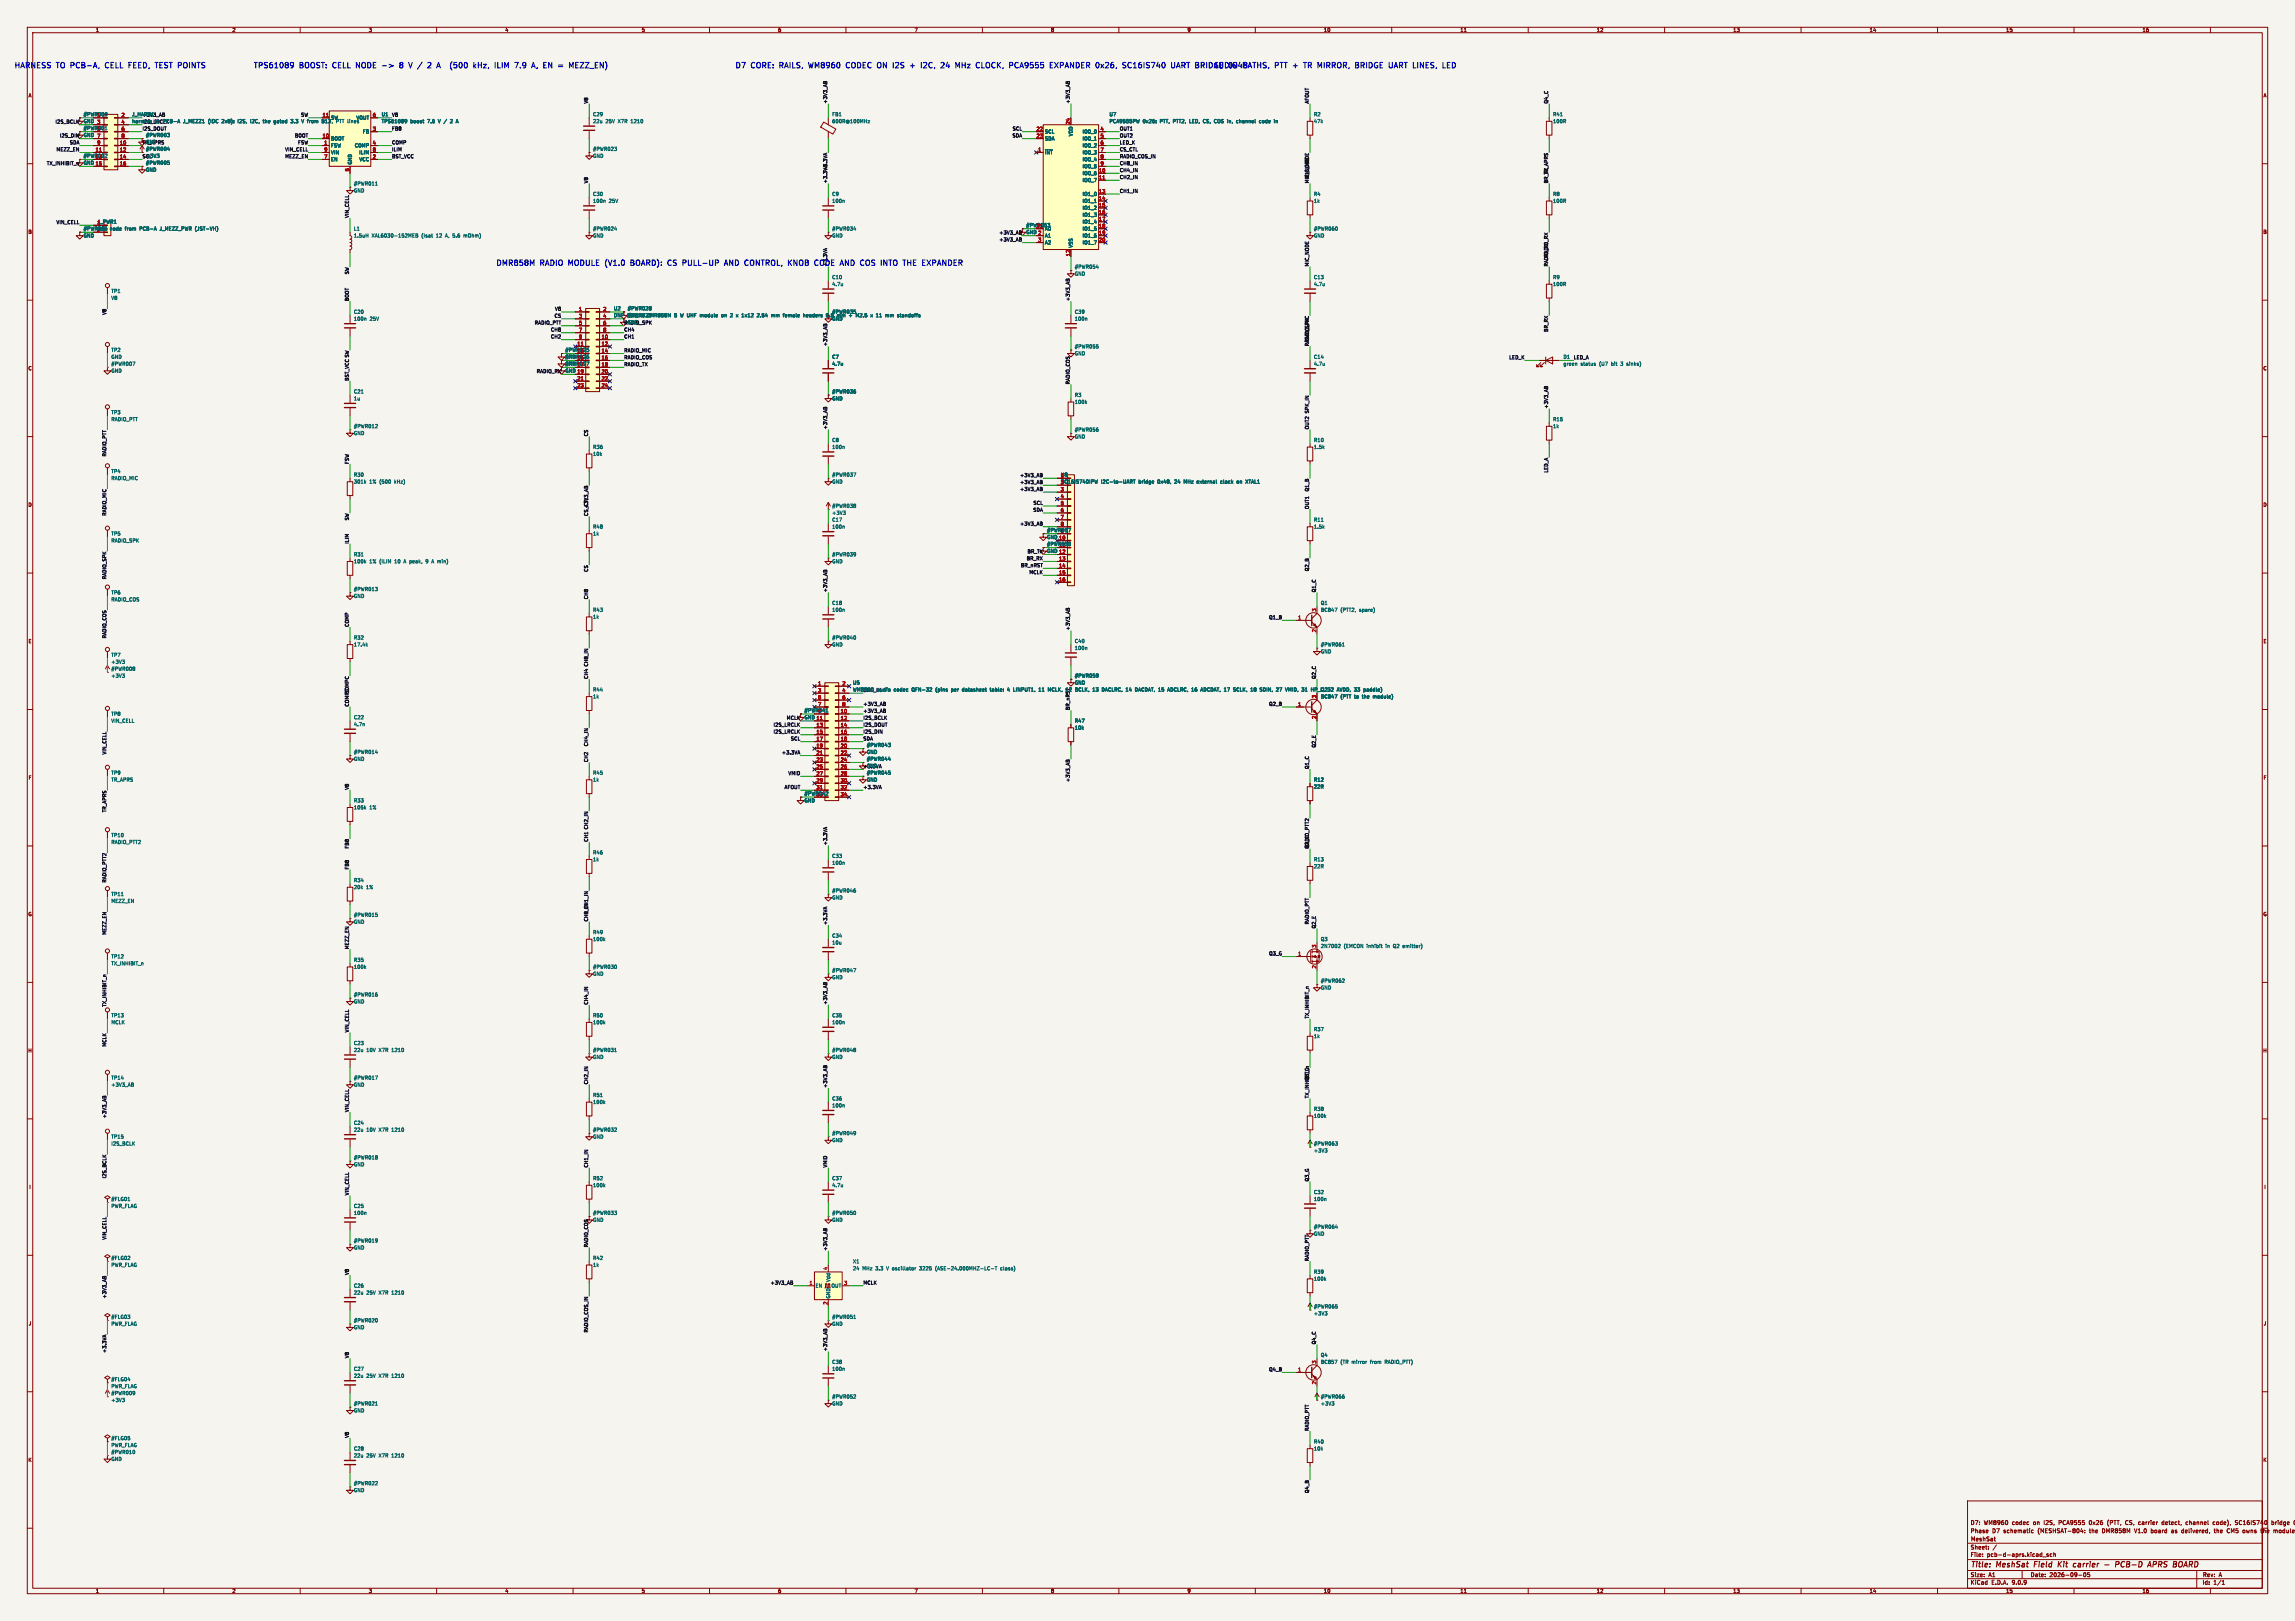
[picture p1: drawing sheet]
<svg xmlns="http://www.w3.org/2000/svg" width="841mm" height="594mm" viewBox="0 0 841 594" stroke-linecap="round" stroke-linejoin="round" font-family="sans-serif">
<defs><g id="words">
<g font-size="2.8" fill="#0000c2">
<text x="5.1" y="25.1">HARNESS</text>
<text x="20.9" y="25.1">TO</text>
<text x="26.9" y="25.1">PCB-A,</text>
<text x="40.3" y="25.1">CELL</text>
<text x="49.7" y="25.1">FEED,</text>
<text x="60.3" y="25.1">TEST</text>
<text x="69.4" y="25.1">POINTS</text>
<text x="92.7" y="25.1">TPS61089</text>
<text x="110" y="25.1">BOOST:</text>
<text x="122.9" y="25.1">CELL</text>
<text x="132.3" y="25.1">NODE</text>
<text x="142.6" y="25.1">-&gt;</text>
<text x="149.9" y="25.1">8</text>
<text x="158.1" y="25.1">/</text>
<text x="166.8" y="25.1">A</text>
<text x="173.1" y="25.1">(500</text>
<text x="182.5" y="25.1">kHz,</text>
<text x="191.1" y="25.1">ILIM</text>
<text x="199.2" y="25.1">7.9</text>
<text x="206.3" y="25.1">A,</text>
<text x="211.3" y="25.1">EN</text>
<text x="217.5" y="25.1">=</text>
<text x="222.3" y="25.1">MEZZ_EN)</text>
<text x="269.2" y="25.1">D7</text>
<text x="275.5" y="25.1">CORE:</text>
<text x="286.6" y="25.1">RAILS,</text>
<text x="298.1" y="25.1">WM8960</text>
<text x="312.6" y="25.1">CODEC</text>
<text x="324.9" y="25.1">ON</text>
<text x="331.4" y="25.1">I2S</text>
<text x="338.5" y="25.1">+</text>
<text x="343.3" y="25.1">I2C,</text>
<text x="351.4" y="25.1">24</text>
<text x="357.5" y="25.1">MHz</text>
<text x="365.8" y="25.1">CLOCK,</text>
<text x="378.8" y="25.1">PCA9555</text>
<text x="394.5" y="25.1">EXPANDER</text>
<text x="412.2" y="25.1">0x26,</text>
<text x="422.8" y="25.1">SC16IS740</text>
<text x="441.4" y="25.1">UART BRIDGE</text>
<text x="444.5" y="25.1">AUDIO</text>
<text x="455.7" y="25.1">PATHS,</text>
<text x="464.1" y="25.1">0x48</text>
<text x="468.2" y="25.1">PTT</text>
<text x="480.4" y="25.1">TR</text>
<text x="486.2" y="25.1">MIRROR,</text>
<text x="500.8" y="25.1">BRIDGE</text>
<text x="513.9" y="25.1">UART LINES,</text>
<text x="181.6" y="97.5">DMR858M</text>
<text x="198.2" y="97.5">RADIO</text>
<text x="209.3" y="97.5">MODULE</text>
<text x="223.5" y="97.5">(V1.0</text>
<text x="233.7" y="97.5">BOARD):</text>
<text x="248.1" y="97.5">CS</text>
<text x="254.3" y="97.5">PULL-UP</text>
<text x="270.5" y="97.5">AND</text>
<text x="278.7" y="97.5">CONTROL,</text>
<text x="295.4" y="97.5">KNOB</text>
<text x="305.9" y="97.5">CODE</text>
<text x="316.1" y="97.5">AND</text>
<text x="324.3" y="97.5">COS</text>
<text x="332.6" y="97.5">INTO</text>
<text x="341.6" y="97.5">THE</text>
<text x="349.3" y="97.5">EXPANDER</text>
</g>
<g font-size="2.8" fill="#840000">
<text x="722" y="574.9">Title:</text>
<text x="731.7" y="574.9">MeshSat</text>
<text x="746.3" y="574.9">Field</text>
<text x="755.8" y="574.9">Kit</text>
<text x="762.2" y="574.9">carrier</text>
<text x="774.5" y="574.9">-</text>
<text x="779.3" y="574.9">PCB-D</text>
<text x="792.1" y="574.9">APRS</text>
<text x="802" y="574.9">BOARD</text>
</g>
<g font-size="2.1" fill="#840000">
<text x="722" y="562">Phase</text>
<text x="722" y="559">D7:</text>
<text x="726.9" y="559">WM8960</text>
<text x="730" y="562">D7</text>
<text x="734.2" y="562">schematic</text>
<text x="737.4" y="559">codec</text>
<text x="745.3" y="559">on</text>
<text x="746.9" y="562">(MESHSAT-804:</text>
<text x="749.3" y="559">I2S,</text>
<text x="754.9" y="559">PCA9555</text>
<text x="766" y="562">the</text>
<text x="766.2" y="559">0x26</text>
<text x="770.8" y="562">DMR858M</text>
<text x="773" y="559">(PTT,</text>
<text x="779.8" y="559">CS, carrier</text>
<text x="782.8" y="562">V1.0</text>
<text x="789" y="562">board</text>
<text x="793.4" y="559">detect,</text>
<text x="796.6" y="562">as</text>
<text x="800.5" y="562">delivered,</text>
<text x="802.4" y="559">channel</text>
<text x="812.5" y="559">code),</text>
<text x="812.6" y="562">the</text>
<text x="817.4" y="562">CM5</text>
<text x="820.8" y="559">SC16IS740</text>
<text x="823.4" y="562">owns</text>
<text x="830.2" y="562">the</text>
<text x="834.3" y="559">bridge</text>
<text x="835" y="562">module)</text>
<text x="722" y="568">Sheet:</text>
<text x="722" y="565.2">MeshSat</text>
<text x="722" y="570.7">File:</text>
<text x="728.1" y="570.7">pcb-d-aprs.kicad_sch</text>
<text x="722" y="580.9">KiCad</text>
<text x="722" y="578.1">Size:</text>
<text x="728.7" y="578.1">A1</text>
<text x="729.7" y="580.9">E.D.A.</text>
<text x="737.3" y="580.9">9.0.9</text>
<text x="744" y="578.1">Date:</text>
<text x="751" y="578.1">2026-09-05</text>
<text x="807" y="578.3">Rev:</text>
<text x="807" y="580.9">Id:</text>
<text x="811.1" y="580.9">1/1</text>
<text x="813.4" y="578.3">A</text>
</g>
<g font-size="1.8" fill="#840000">
<text x="35" y="11.9">1</text>
<text x="85" y="11.9">2</text>
<text x="135" y="11.9">3</text>
<text x="185" y="11.9">4</text>
<text x="235" y="11.9">5</text>
<text x="285" y="11.9">6</text>
<text x="335" y="11.9">7</text>
<text x="385" y="11.9">8</text>
<text x="435" y="11.9">9</text>
<text x="485" y="11.9">10</text>
<text x="535" y="11.9">11</text>
<text x="585" y="11.9">12</text>
<text x="635" y="11.9">13</text>
<text x="685" y="11.9">14</text>
<text x="735" y="11.9">15</text>
<text x="785" y="11.9">16</text>
<text x="10.3" y="35.9">A</text>
<text x="829.3" y="35.9">A</text>
<text x="10.3" y="85.9">B</text>
<text x="829.2" y="85.9">B</text>
<text x="224.8" y="116.4">DNP</text>
<text x="296.9" y="116.4">headers</text>
<text x="10.3" y="135.9">C</text>
<text x="829.2" y="135.9">C</text>
<text x="10.3" y="185.9">D</text>
<text x="829.2" y="185.9">D</text>
<text x="10.3" y="235.9">E</text>
<text x="829.3" y="235.9">E</text>
<text x="10.3" y="285.9">F</text>
<text x="829.3" y="285.9">F</text>
<text x="10.3" y="335.9">G</text>
<text x="829.2" y="335.9">G</text>
<text x="10.2" y="385.9">H</text>
<text x="829.2" y="385.9">H</text>
<text x="10.6" y="435.9">I</text>
<text x="829.6" y="435.9">I</text>
<text x="10.4" y="485.9">J</text>
<text x="829.4" y="485.9">J</text>
<text x="10.3" y="535.9">K</text>
<text x="829.2" y="535.9">K</text>
<text x="35" y="583.9">1</text>
<text x="85" y="583.9">2</text>
<text x="135" y="583.9">3</text>
<text x="185" y="583.9">4</text>
<text x="235" y="583.9">5</text>
<text x="285" y="583.9">6</text>
<text x="335" y="583.9">7</text>
<text x="385" y="583.9">8</text>
<text x="435" y="583.9">9</text>
<text x="485" y="583.9">10</text>
<text x="535" y="583.9">11</text>
<text x="585" y="583.9">12</text>
<text x="635" y="583.9">13</text>
<text x="685" y="583.9">14</text>
<text x="735" y="583.9">15</text>
<text x="785" y="583.9">16</text>
</g>
<g font-size="1.8" fill="#0f0f0f">
<text x="215.6" y="38.1" transform="rotate(-90 215.6 38.1)">V8</text>
<text x="303.2" y="38.1" transform="rotate(-90 303.2 38.1)">+3V3_AB</text>
<text x="392.1" y="38.1" transform="rotate(-90 392.1 38.1)">+3V3_AB</text>
<text x="479.7" y="38.1" transform="rotate(-90 479.7 38.1)">AFOUT</text>
<text x="567.3" y="38.1" transform="rotate(-90 567.3 38.1)">Q4_C</text>
<text x="20.2" y="45.4">I2S_BCLK</text>
<text x="52.1" y="47.9">I2S_DOUT</text>
<text x="110.2" y="42.8">SW</text>
<text x="143.5" y="47.9">FB8</text>
<text x="143.5" y="42.8">V8</text>
<text x="370.9" y="47.9">SCL</text>
<text x="410.2" y="47.9">OUT1</text>
<text x="21.8" y="50.5">I2S_DIN</text>
<text x="25.4" y="53">SDA</text>
<text x="52.1" y="53">TR_APRS</text>
<text x="107.9" y="50.5">BOOT</text>
<text x="109.1" y="53">FSW</text>
<text x="143.5" y="53">COMP</text>
<text x="370.9" y="50.5">SDA</text>
<text x="410.2" y="53">LED_K</text>
<text x="410.2" y="50.5">OUT2</text>
<text x="20.5" y="55.5">MEZZ_EN</text>
<text x="104.4" y="55.5">VIN_CELL</text>
<text x="104.4" y="58.1">MEZZ_EN</text>
<text x="143.5" y="58.1">BST_VCC</text>
<text x="143.5" y="55.5">ILIM</text>
<text x="410.2" y="58.1">RADIO_COS_IN</text>
<text x="410.2" y="55.5">CS_CTL</text>
<text x="17" y="60.6">TX_INHIBIT_n</text>
<text x="303.2" y="62.9" transform="rotate(-90 303.2 62.9)">+3.3VA</text>
<text x="410.2" y="63.2">CH4_IN</text>
<text x="410.2" y="65.7">CH2_IN</text>
<text x="410.2" y="60.6">CH8_IN</text>
<text x="479.7" y="65.5" transform="rotate(-90 479.7 65.5)">MIC_NODE</text>
<text x="567.3" y="64.1" transform="rotate(-90 567.3 64.1)">TR_APRS</text>
<text x="215.6" y="67.3" transform="rotate(-90 215.6 67.3)">V8</text>
<text x="303.2" y="67.3" transform="rotate(-90 303.2 67.3)">+3.3VA</text>
<text x="410.2" y="70.8">CH1_IN</text>
<text x="479.7" y="67.3" transform="rotate(-90 479.7 67.3)">MIC_NODE</text>
<text x="567.3" y="67.3" transform="rotate(-90 567.3 67.3)">BR_TX</text>
<text x="20.5" y="82.2">VIN_CELL</text>
<text x="127.9" y="80" transform="rotate(-90 127.9 80)">VIN_CELL</text>
<text x="366" y="88.6">+3V3_AB</text>
<text x="366" y="86">+3V3_AB</text>
<text x="567.3" y="94.3" transform="rotate(-90 567.3 94.3)">RADIO_RX</text>
<text x="127.9" y="100.7" transform="rotate(-90 127.9 100.7)">SW</text>
<text x="479.7" y="97.8" transform="rotate(-90 479.7 97.8)">MIC_NODE</text>
<text x="567.3" y="97.8" transform="rotate(-90 567.3 97.8)">RADIO_TX</text>
<text x="127.9" y="110.5" transform="rotate(-90 127.9 110.5)">BOOT</text>
<text x="203.2" y="114">V8</text>
<text x="392.1" y="110.5" transform="rotate(-90 392.1 110.5)">+3V3_AB</text>
<text x="39" y="115.5" transform="rotate(-90 39 115.5)">V8</text>
<text x="195.8" y="119">RADIO_PTT</text>
<text x="203.1" y="116.5">CS</text>
<text x="228.6" y="119">RADIO_SPK</text>
<text x="201.7" y="121.6">CH8</text>
<text x="201.7" y="124.1">CH2</text>
<text x="228.6" y="124.1">CH1</text>
<text x="228.6" y="121.6">CH4</text>
<text x="479.7" y="125.6" transform="rotate(-90 479.7 125.6)">RADIO_MIC</text>
<text x="567.3" y="121.8" transform="rotate(-90 567.3 121.8)">BR_RX</text>
<text x="228.6" y="129.2">RADIO_MIC</text>
<text x="228.6" y="131.7">RADIO_COS</text>
<text x="303.2" y="127" transform="rotate(-90 303.2 127)">+3V3_AB</text>
<text x="479.7" y="127" transform="rotate(-90 479.7 127)">RADIO_SPK</text>
<text x="552.9" y="131.7">LED_K</text>
<text x="576.6" y="131.7">LED_A</text>
<text x="196.5" y="136.8">RADIO_RX</text>
<text x="228.6" y="134.3">RADIO_TX</text>
<text x="127.9" y="139.7" transform="rotate(-90 127.9 139.7)">BST_VCC SW</text>
<text x="392.1" y="141" transform="rotate(-90 392.1 141)">RADIO_COS</text>
<text x="567.3" y="149.9" transform="rotate(-90 567.3 149.9)">+3V3_AB</text>
<text x="215.6" y="160" transform="rotate(-90 215.6 160)">CS</text>
<text x="303.2" y="157.5" transform="rotate(-90 303.2 157.5)">+3V3_AB</text>
<text x="479.7" y="157.5" transform="rotate(-90 479.7 157.5)">OUT2 SPK_IN</text>
<text x="39" y="167.4" transform="rotate(-90 39 167.4)">RADIO_PTT</text>
<text x="127.9" y="170.2" transform="rotate(-90 127.9 170.2)">FSW</text>
<text x="567.3" y="173.3" transform="rotate(-90 567.3 173.3)">LED_A</text>
<text x="373.7" y="174.9">+3V3_AB</text>
<text x="373.7" y="180">+3V3_AB</text>
<text x="373.7" y="177.5">+3V3_AB</text>
<text x="378.6" y="185.1">SCL</text>
<text x="479.7" y="180.2" transform="rotate(-90 479.7 180.2)">Q1_B</text>
<text x="39" y="189.1" transform="rotate(-90 39 189.1)">RADIO_MIC</text>
<text x="127.9" y="190.8" transform="rotate(-90 127.9 190.8)">SW</text>
<text x="215.6" y="189.2" transform="rotate(-90 215.6 189.2)">CS_CTL</text>
<text x="215.6" y="186.4" transform="rotate(-90 215.6 186.4)">+3V3_AB</text>
<text x="378.5" y="187.6">SDA</text>
<text x="479.7" y="186.7" transform="rotate(-90 479.7 186.7)">OUT1</text>
<text x="373.7" y="192.7">+3V3_AB</text>
<text x="127.9" y="199.4" transform="rotate(-90 127.9 199.4)">ILIM</text>
<text x="376.4" y="202.9">BR_TX</text>
<text x="215.6" y="209.7" transform="rotate(-90 215.6 209.7)">CS</text>
<text x="374" y="207.9">BR_nRST</text>
<text x="376.1" y="205.4">BR_RX</text>
<text x="479.7" y="209.5" transform="rotate(-90 479.7 209.5)">Q2_B</text>
<text x="39" y="212.4" transform="rotate(-90 39 212.4)">RADIO_SPK</text>
<text x="377" y="210.5">MCLK</text>
<text x="215.6" y="219.7" transform="rotate(-90 215.6 219.7)">CH8</text>
<text x="303.2" y="217.2" transform="rotate(-90 303.2 217.2)">+3V3_AB</text>
<text x="482.3" y="217.2" transform="rotate(-90 482.3 217.2)">Q1_C</text>
<text x="464.9" y="227">Q1_B</text>
<text x="127.9" y="229.9" transform="rotate(-90 127.9 229.9)">COMP</text>
<text x="392.1" y="231.1" transform="rotate(-90 392.1 231.1)">+3V3_AB</text>
<text x="39" y="234.1" transform="rotate(-90 39 234.1)">RADIO_COS</text>
<text x="215.6" y="248.9" transform="rotate(-90 215.6 248.9)">CH4 CH8_IN</text>
<text x="482.3" y="248.9" transform="rotate(-90 482.3 248.9)">Q2_C</text>
<text x="127.9" y="259.1" transform="rotate(-90 127.9 259.1)">COMPC</text>
<text x="288.1" y="263.8">MCLK</text>
<text x="316.2" y="258.7">+3V3_AB</text>
<text x="316.2" y="263.8">I2S_BCLK</text>
<text x="316.2" y="261.3">+3V3_AB</text>
<text x="464.9" y="258.7">Q2_B</text>
<text x="283.3" y="266.3">I2S_LRCLK</text>
<text x="283.3" y="268.9">I2S_LRCLK</text>
<text x="316.2" y="266.3">I2S_DOUT</text>
<text x="316.2" y="268.9">I2S_DIN</text>
<text x="215.6" y="273.6" transform="rotate(-90 215.6 273.6)">CH4_IN</text>
<text x="289.7" y="271.4">SCL</text>
<text x="316.2" y="271.4">SDA</text>
<text x="482.3" y="274.1" transform="rotate(-90 482.3 274.1)">Q2_E</text>
<text x="39" y="276.6" transform="rotate(-90 39 276.6)">VIN_CELL</text>
<text x="215.6" y="279.4" transform="rotate(-90 215.6 279.4)">CH2</text>
<text x="286.4" y="276.5">+3.3VA</text>
<text x="479.7" y="281.9" transform="rotate(-90 479.7 281.9)">Q1_C</text>
<text x="288.8" y="284.1">VMID</text>
<text x="392.1" y="286.7" transform="rotate(-90 392.1 286.7)">+3V3_AB</text>
<text x="127.9" y="289.6" transform="rotate(-90 127.9 289.6)">V8</text>
<text x="287.4" y="289.2">AFOUT</text>
<text x="316.2" y="289.2">+3.3VA</text>
<text x="39" y="297.8" transform="rotate(-90 39 297.8)">TR_APRS</text>
<text x="127.9" y="311.1" transform="rotate(-90 127.9 311.1)">FB8</text>
<text x="215.6" y="308.6" transform="rotate(-90 215.6 308.6)">CH1 CH2_IN</text>
<text x="303.2" y="309.9" transform="rotate(-90 303.2 309.9)">+3.3VA</text>
<text x="479.7" y="311.1" transform="rotate(-90 479.7 311.1)">Q2_C</text>
<text x="479.7" y="310.9" transform="rotate(-90 479.7 310.9)">RADIO_PTT2</text>
<text x="39" y="323.6" transform="rotate(-90 39 323.6)">RADIO_PTT2</text>
<text x="127.9" y="318.8" transform="rotate(-90 127.9 318.8)">FB8</text>
<text x="215.6" y="333.3" transform="rotate(-90 215.6 333.3)">CH1_IN</text>
<text x="215.6" y="337.8" transform="rotate(-90 215.6 337.8)">CH8_IN</text>
<text x="303.2" y="339.1" transform="rotate(-90 303.2 339.1)">+3.3VA</text>
<text x="479.7" y="338.9" transform="rotate(-90 479.7 338.9)">RADIO_PTT</text>
<text x="482.3" y="340.4" transform="rotate(-90 482.3 340.4)">Q2_E</text>
<text x="39" y="342.7" transform="rotate(-90 39 342.7)">MEZZ_EN</text>
<text x="127.9" y="348" transform="rotate(-90 127.9 348)">MEZZ_EN</text>
<text x="464.9" y="350.2">Q3_G</text>
<text x="39" y="369" transform="rotate(-90 39 369)">TX_INHIBIT_n</text>
<text x="215.6" y="368.3" transform="rotate(-90 215.6 368.3)">CH4_IN</text>
<text x="303.2" y="368.3" transform="rotate(-90 303.2 368.3)">+3V3_AB</text>
<text x="479.7" y="373.4" transform="rotate(-90 479.7 373.4)">TX_INHIBIT_n</text>
<text x="39" y="383.7" transform="rotate(-90 39 383.7)">MCLK</text>
<text x="127.9" y="378.5" transform="rotate(-90 127.9 378.5)">VIN_CELL</text>
<text x="215.6" y="397.5" transform="rotate(-90 215.6 397.5)">CH2_IN</text>
<text x="303.2" y="398.8" transform="rotate(-90 303.2 398.8)">+3V3_AB</text>
<text x="479.7" y="396.1" transform="rotate(-90 479.7 396.1)">Q3_G</text>
<text x="127.9" y="407.7" transform="rotate(-90 127.9 407.7)">VIN_CELL</text>
<text x="479.7" y="402.6" transform="rotate(-90 479.7 402.6)">TX_INHIBIT_n</text>
<text x="39" y="409.9" transform="rotate(-90 39 409.9)">+3V3_AB</text>
<text x="39" y="431.9" transform="rotate(-90 39 431.9)">I2S_BCLK</text>
<text x="215.6" y="428" transform="rotate(-90 215.6 428)">CH1_IN</text>
<text x="303.2" y="428" transform="rotate(-90 303.2 428)">VMID</text>
<text x="479.7" y="433.1" transform="rotate(-90 479.7 433.1)">Q3_G</text>
<text x="127.9" y="438.1" transform="rotate(-90 127.9 438.1)">VIN_CELL</text>
<text x="39" y="454.4" transform="rotate(-90 39 454.4)">VIN_CELL</text>
<text x="215.6" y="457.2" transform="rotate(-90 215.6 457.2)">RADIO_COS</text>
<text x="303.2" y="458.5" transform="rotate(-90 303.2 458.5)">+3V3_AB</text>
<text x="127.9" y="467.4" transform="rotate(-90 127.9 467.4)">V8</text>
<text x="479.7" y="462.3" transform="rotate(-90 479.7 462.3)">RADIO_PTT</text>
<text x="282.2" y="470.8">+3V3_AB</text>
<text x="316.2" y="470.8">MCLK</text>
<text x="39" y="476" transform="rotate(-90 39 476)">+3V3_AB</text>
<text x="215.6" y="488.4" transform="rotate(-90 215.6 488.4)">RADIO_COS_IN</text>
<text x="39" y="495.9" transform="rotate(-90 39 495.9)">+3.3VA</text>
<text x="127.9" y="497.8" transform="rotate(-90 127.9 497.8)">V8</text>
<text x="303.2" y="495.3" transform="rotate(-90 303.2 495.3)">+3V3_AB</text>
<text x="482.3" y="492.8" transform="rotate(-90 482.3 492.8)">Q4_C</text>
<text x="464.9" y="502.6">Q4_B</text>
<text x="127.9" y="527" transform="rotate(-90 127.9 527)">V8</text>
<text x="479.7" y="524.5" transform="rotate(-90 479.7 524.5)">RADIO_PTT</text>
<text x="479.7" y="547.3" transform="rotate(-90 479.7 547.3)">Q4_B</text>
</g>
<g font-size="1.8" fill="#006464">
<text x="30.5" y="47.9">#PWR001</text>
<text x="30.5" y="42.8">#PWR000</text>
<text x="48.3" y="42.8">J_HARN1</text>
<text x="48.3" y="45.3">harness</text>
<text x="52.1" y="42.8">+3V3_AB</text>
<text x="52.1" y="45.4">I2S_LRCLK</text>
<text x="56.8" y="45.3">to</text>
<text x="59.9" y="45.3">PCB-A</text>
<text x="67.5" y="45.3">J_MEZZ1</text>
<text x="76.8" y="45.3">(IDC</text>
<text x="82" y="45.3">2x8):</text>
<text x="88.1" y="45.3">I2S,</text>
<text x="92.9" y="45.3">I2C,</text>
<text x="97.7" y="45.3">the</text>
<text x="101.9" y="45.3">gated</text>
<text x="108.3" y="45.3">3.3</text>
<text x="112.5" y="45.3">V from</text>
<text x="120.3" y="45.3">B13,</text>
<text x="121.2" y="44">SW</text>
<text x="125.7" y="45.3">PTT lines</text>
<text x="130.5" y="44">VOUT</text>
<text x="139.7" y="42.8">U1</text>
<text x="139.7" y="45.3">TPS61089</text>
<text x="150.4" y="45.3">boost</text>
<text x="156.7" y="45.3">7.6</text>
<text x="160.9" y="45.3">V //</text>
<text x="160.9" y="45.3">V</text>
<text x="165.7" y="45.3">2</text>
<text x="168.1" y="45.3">A</text>
<text x="217.2" y="42.8">C29</text>
<text x="217.2" y="45.3">22u</text>
<text x="221.9" y="45.3">25V</text>
<text x="226.6" y="45.3">X7R</text>
<text x="231.5" y="45.3">1210</text>
<text x="304.8" y="42.8">FB1</text>
<text x="304.8" y="45.3">600R@100MHz</text>
<text x="406.4" y="45.3">PCA9555PW</text>
<text x="406.4" y="42.8">U7</text>
<text x="418.8" y="45.3">0x26:</text>
<text x="425.2" y="45.3">PTT, PTT2,</text>
<text x="436.4" y="45.3">LED,</text>
<text x="441.6" y="45.3">CS,</text>
<text x="445.8" y="45.3">COS in,</text>
<text x="454.4" y="45.3">channel</text>
<text x="463" y="45.3">code</text>
<text x="481.3" y="42.8">R2</text>
<text x="481.3" y="45.3">47k</text>
<text x="569" y="45.3">100R</text>
<text x="569" y="42.8">R41</text>
<text x="53.3" y="50.4">#PWR003</text>
<text x="53.3" y="52.9">GND</text>
<text x="121.2" y="51.7">BOOT</text>
<text x="132.8" y="49.1">FB</text>
<text x="382.8" y="49.1">SCL</text>
<text x="382.8" y="51.7">SDA</text>
<text x="393.3" y="50.1" transform="rotate(-90 393.3 50.1)">VDD</text>
<text x="396.6" y="49.1">IO0_0</text>
<text x="396.6" y="51.7">IO0_1</text>
<text x="30.5" y="58">#PWR002</text>
<text x="52.1" y="58.1">SCL</text>
<text x="53.3" y="55.5">#PWR004</text>
<text x="53.3" y="58">+3V3</text>
<text x="121.2" y="54.2">FSW</text>
<text x="121.2" y="56.7">VIN</text>
<text x="121.2" y="59.3">EN</text>
<text x="129.9" y="54.2">COMP</text>
<text x="131.5" y="56.7">ILIM</text>
<text x="131.6" y="59.3">VCC</text>
<text x="217.2" y="55.5">#PWR023</text>
<text x="217.2" y="58">GND</text>
<text x="382.8" y="56.7">~{INT}</text>
<text x="396.6" y="54.2">IO0_2</text>
<text x="396.6" y="56.7">IO0_3</text>
<text x="396.6" y="59.3">IO0_4</text>
<text x="53.3" y="60.6">#PWR005</text>
<text x="53.3" y="63.1">GND</text>
<text x="129.1" y="60.5" transform="rotate(-90 129.1 60.5)">GND</text>
<text x="396.6" y="61.8">IO0_5</text>
<text x="396.6" y="64.4">IO0_6</text>
<text x="129.5" y="68.2">#PWR011</text>
<text x="129.5" y="70.7">GND</text>
<text x="217.2" y="72">C30</text>
<text x="304.8" y="72">C9</text>
<text x="396.6" y="66.9">IO0_7</text>
<text x="396.6" y="72">IO1_0</text>
<text x="481.3" y="72">R4</text>
<text x="569" y="72">R8</text>
<text x="217.2" y="74.5">100n</text>
<text x="223.1" y="74.5">25V</text>
<text x="304.8" y="74.5">100n</text>
<text x="396.6" y="74.5">IO1_1</text>
<text x="396.6" y="77.1">IO1_2</text>
<text x="481.3" y="74.5">1k</text>
<text x="569" y="74.5">100R</text>
<text x="35.6" y="82.1">J_PWR1</text>
<text x="396.6" y="79.6">IO1_3</text>
<text x="396.6" y="82.1">IO1_4</text>
<text x="30.5" y="84.7">#PWR006</text>
<text x="30.5" y="87.2">GND</text>
<text x="35.5" y="84.8">2</text>
<text x="35.6" y="84.7">cell</text>
<text x="40.2" y="84.7">node</text>
<text x="46" y="84.7">from</text>
<text x="51.5" y="84.7">PCB-A</text>
<text x="59.1" y="84.7">J_MEZZ_PWR</text>
<text x="72.2" y="84.7">(JST-VH)</text>
<text x="129.5" y="87.2">1.5uH</text>
<text x="129.5" y="84.7">L1</text>
<text x="136.2" y="87.2">XAL6030-152MEB</text>
<text x="154.6" y="87.2">(Isat</text>
<text x="160.2" y="87.2">12</text>
<text x="163.7" y="87.2">A, 5.6</text>
<text x="170.8" y="87.2">mOhm)</text>
<text x="217.2" y="84.7">#PWR024</text>
<text x="217.2" y="87.2">GND</text>
<text x="304.8" y="84.7">#PWR034</text>
<text x="304.8" y="87.2">GND</text>
<text x="382.8" y="84.7">A0</text>
<text x="382.8" y="87.2">A1</text>
<text x="382.8" y="89.8">A2</text>
<text x="396.6" y="84.7">IO1_5</text>
<text x="396.6" y="87.2">IO1_6</text>
<text x="396.6" y="89.8">IO1_7</text>
<text x="481.3" y="84.7">#PWR060</text>
<text x="481.3" y="87.2">GND</text>
<text x="393.3" y="90.9" transform="rotate(-90 393.3 90.9)">VSS</text>
<text x="393.7" y="98.7">#PWR054</text>
<text x="393.7" y="101.2">GND</text>
<text x="40.6" y="107.5">TP1</text>
<text x="304.8" y="102.5">C10</text>
<text x="304.8" y="105">4.7u</text>
<text x="481.3" y="102.5">C13</text>
<text x="481.3" y="105">4.7u</text>
<text x="569" y="102.5">R9</text>
<text x="569" y="105">100R</text>
<text x="40.6" y="110.1">V8</text>
<text x="224.8" y="113.9">U2</text>
<text x="229.9" y="113.9">#PWR028</text>
<text x="129.5" y="117.7">100n</text>
<text x="129.5" y="115.2">C20</text>
<text x="135.5" y="117.7">25V</text>
<text x="229.8" y="116.4">bench:</text>
<text x="229.9" y="116.4">#PWR029DMR858M</text>
<text x="229.9" y="119">GND</text>
<text x="229.9" y="116.4">GND</text>
<text x="247.5" y="116.4">5</text>
<text x="249.9" y="116.4">W UHF</text>
<text x="257.4" y="116.4">module</text>
<text x="265.5" y="116.4">on</text>
<text x="268.9" y="116.4">2</text>
<text x="271.3" y="116.4">x</text>
<text x="273.5" y="116.4">1x12</text>
<text x="279.3" y="116.4">2.54</text>
<text x="284.8" y="116.4">mm</text>
<text x="289.3" y="116.4">female</text>
<text x="304.8" y="115.2">#PWR035</text>
<text x="304.8" y="117.7">GND</text>
<text x="305.5" y="116.4">8.5</text>
<text x="309.7" y="116.4">mm</text>
<text x="314.2" y="116.4">+</text>
<text x="317" y="116.4">M2.5</text>
<text x="322.6" y="116.4">x</text>
<text x="324.8" y="116.4">11</text>
<text x="328.4" y="116.4">mm</text>
<text x="333" y="116.4">standoffs</text>
<text x="393.7" y="117.7">100n</text>
<text x="393.7" y="115.2">C39</text>
<text x="40.6" y="129.1">TP2</text>
<text x="40.6" y="131.7">GND</text>
<text x="207" y="131.7">#PWR026</text>
<text x="207" y="129.1">#PWR025</text>
<text x="304.8" y="131.7">C7</text>
<text x="393.7" y="127.9">#PWR055</text>
<text x="393.7" y="130.4">GND</text>
<text x="481.3" y="131.7">C14</text>
<text x="572.8" y="131.7">D1</text>
<text x="40.6" y="134.2">#PWR007</text>
<text x="40.6" y="136.8">GND</text>
<text x="207" y="134.2">#PWR027</text>
<text x="304.8" y="134.2">4.7u</text>
<text x="481.3" y="134.2">4.7u</text>
<text x="572.8" y="134.2">green</text>
<text x="579.2" y="134.2">status</text>
<text x="586.2" y="134.2">(U7</text>
<text x="590.7" y="134.2">bit</text>
<text x="594.4" y="134.2">3</text>
<text x="596.8" y="134.2">sinks)</text>
<text x="129.5" y="146.9">1u</text>
<text x="129.5" y="144.4">C21</text>
<text x="304.8" y="144.4">#PWR036</text>
<text x="304.8" y="146.9">GND</text>
<text x="393.7" y="145.6">R3</text>
<text x="393.7" y="148.2">100k</text>
<text x="40.6" y="152">TP3</text>
<text x="40.6" y="154.5">RADIO_PTT</text>
<text x="569" y="154.5">R15</text>
<text x="129.5" y="157.1">#PWR012</text>
<text x="129.5" y="159.6">GND</text>
<text x="393.7" y="158.3">#PWR056</text>
<text x="393.7" y="160.9">GND</text>
<text x="569" y="157.1">1k</text>
<text x="217.2" y="167.2">10k</text>
<text x="217.2" y="164.7">R36</text>
<text x="304.8" y="162.2">C8</text>
<text x="304.8" y="164.7">100n</text>
<text x="481.3" y="164.7">1.5k</text>
<text x="481.3" y="162.2">R10</text>
<text x="40.6" y="173.6">TP4</text>
<text x="40.6" y="176.1">RADIO_MIC</text>
<text x="129.5" y="177.4">301k</text>
<text x="129.5" y="174.9">R30</text>
<text x="135.4" y="177.4">1%</text>
<text x="139.2" y="177.4">(500</text>
<text x="144.9" y="177.4">kHz)</text>
<text x="304.8" y="174.9">#PWR037</text>
<text x="304.8" y="177.4">GND</text>
<text x="388.6" y="174.9">U8</text>
<text x="388.6" y="177.4">SC16IS740IPW</text>
<text x="403.5" y="177.4">I2C-to-UART</text>
<text x="417.4" y="177.4">bridge</text>
<text x="424.5" y="177.4">0x48,</text>
<text x="430.9" y="177.4">24</text>
<text x="434.5" y="177.4">MHz</text>
<text x="439.5" y="177.4">external</text>
<text x="448.4" y="177.4">clock</text>
<text x="454.5" y="177.4">on</text>
<text x="458" y="177.4">XTAL1</text>
<text x="304.8" y="186.3">#PWR038</text>
<text x="304.8" y="191.4">C17</text>
<text x="304.8" y="188.8">+3V3</text>
<text x="481.3" y="191.4">R11</text>
<text x="40.6" y="196.4">TP5</text>
<text x="217.2" y="193.9">R48</text>
<text x="217.2" y="196.4">1k</text>
<text x="304.8" y="193.9">100n</text>
<text x="383.5" y="195.2">#PWR057</text>
<text x="383.5" y="197.7">GND 10</text>
<text x="388.5" y="195.3">9</text>
<text x="481.3" y="193.9">1.5k</text>
<text x="40.6" y="199">RADIO_SPK</text>
<text x="383.5" y="200.3">#PWR058</text>
<text x="383.5" y="202.8">GND 12</text>
<text x="387.9" y="200.4">11</text>
<text x="129.5" y="206.6">100k</text>
<text x="129.5" y="204.1">R31</text>
<text x="135.4" y="206.6">1%</text>
<text x="139.2" y="206.6">(ILIM</text>
<text x="144.9" y="206.6">10</text>
<text x="148.5" y="206.6">A peak,</text>
<text x="157" y="206.6">9</text>
<text x="159.3" y="206.6">A min)</text>
<text x="304.8" y="204.1">#PWR039</text>
<text x="304.8" y="206.6">GND</text>
<text x="40.6" y="218">TP6</text>
<text x="40.6" y="220.6">RADIO_COS</text>
<text x="129.5" y="216.8">#PWR013</text>
<text x="129.5" y="219.3">GND</text>
<text x="304.8" y="221.8">C18</text>
<text x="483.9" y="221.8">Q1</text>
<text x="217.2" y="224.4">R43</text>
<text x="217.2" y="226.9">1k</text>
<text x="304.8" y="224.4">100n</text>
<text x="483.9" y="224.4">BC847</text>
<text x="491.2" y="224.4">(PTT2,</text>
<text x="498.3" y="224.4">spare)</text>
<text x="129.5" y="234.5">R32</text>
<text x="129.5" y="237.1">17.4k</text>
<text x="304.8" y="234.5">#PWR040</text>
<text x="304.8" y="237.1">GND</text>
<text x="393.7" y="238.4">100n</text>
<text x="393.7" y="235.8">C40</text>
<text x="483.9" y="237.1">#PWR061</text>
<text x="483.9" y="239.6">GND</text>
<text x="40.6" y="240.9">TP7</text>
<text x="40.6" y="246">#PWR008</text>
<text x="40.6" y="243.4">+3V3</text>
<text x="40.6" y="248.5">+3V3</text>
<text x="312.4" y="251.1">U5</text>
<text x="393.7" y="248.5">#PWR059</text>
<text x="393.7" y="251.1">GND</text>
<text x="217.2" y="253.6">R44</text>
<text x="217.2" y="256.1">1k</text>
<text x="312.4" y="253.6">WM8960</text>
<text x="321.3" y="253.6">audio</text>
<text x="327.7" y="253.6">codec</text>
<text x="334.4" y="253.6">QFN-32</text>
<text x="343.4" y="253.6">(pins</text>
<text x="349.3" y="253.6">per</text>
<text x="353.5" y="253.6">datasheet</text>
<text x="363.9" y="253.6">table:</text>
<text x="370.5" y="253.6">4</text>
<text x="372.9" y="253.6">LINPUT1,</text>
<text x="382.4" y="253.6">11</text>
<text x="386" y="253.6">MCLK,</text>
<text x="392.8" y="253.6">12</text>
<text x="396.4" y="253.6">BCLK,</text>
<text x="403" y="253.6">13</text>
<text x="406.6" y="253.6">DACLRC, 14</text>
<text x="419.1" y="253.6">DACDAT, 15</text>
<text x="431.4" y="253.6">ADCLRC, 16</text>
<text x="444" y="253.6">ADCDAT, 17</text>
<text x="456.3" y="253.6">SCLK,</text>
<text x="462.9" y="253.6">18</text>
<text x="466.5" y="253.6">SDIN,</text>
<text x="472.7" y="253.6">27</text>
<text x="476.2" y="253.6">VMID,</text>
<text x="482.4" y="253.6">31Q2HP_L,</text>
<text x="483.9" y="256.1">BC847</text>
<text x="491.2" y="256.1">(PTT</text>
<text x="492.4" y="253.6">32</text>
<text x="496" y="253.6">AVDD, 33</text>
<text x="496.4" y="256.1">to</text>
<text x="499.5" y="256.1">the</text>
<text x="503.6" y="256.1">module)</text>
<text x="506.1" y="253.6">paddle)</text>
<text x="40.6" y="262.5">TP8</text>
<text x="129.5" y="263.8">C22</text>
<text x="294.6" y="261.2">#PWR041</text>
<text x="294.6" y="263.8">GND 11</text>
<text x="299.6" y="261.4">9</text>
<text x="392.1" y="260.3" transform="rotate(-90 392.1 260.3)">BR_nRST</text>
<text x="40.6" y="265">VIN_CELL</text>
<text x="129.5" y="266.3">4.7n</text>
<text x="393.7" y="267.6">10k</text>
<text x="393.7" y="265">R47</text>
<text x="317.5" y="273.9">#PWR043</text>
<text x="129.5" y="276.5">#PWR014</text>
<text x="129.5" y="279">GND</text>
<text x="317.5" y="276.5">GND</text>
<text x="317.5" y="279">#PWR044</text>
<text x="317.5" y="281.5">GND</text>
<text x="40.6" y="284.1">TP9</text>
<text x="40.6" y="286.6">TR_APRS</text>
<text x="217.2" y="284.1">R45</text>
<text x="217.2" y="286.6">1k</text>
<text x="317.5" y="284.1">#PWR045</text>
<text x="317.5" y="286.6">GND</text>
<text x="481.3" y="286.6">R12</text>
<text x="294.6" y="291.7">#PWR042</text>
<text x="299" y="291.8">33</text>
<text x="481.3" y="289.2">22R</text>
<text x="129.5" y="296.8">105k</text>
<text x="129.5" y="294.2">R33</text>
<text x="135.4" y="296.8">1%</text>
<text x="294.6" y="294.2">GND</text>
<text x="40.6" y="306.9">TP10</text>
<text x="40.6" y="309.5">RADIO_PTT2</text>
<text x="217.2" y="313.3">R46</text>
<text x="217.2" y="315.8">1k</text>
<text x="304.8" y="317.1">100n</text>
<text x="304.8" y="314.6">C33</text>
<text x="481.3" y="315.8">R13</text>
<text x="129.5" y="323.4">R34</text>
<text x="481.3" y="318.4">22R</text>
<text x="40.6" y="328.5">TP11</text>
<text x="129.5" y="326">20k</text>
<text x="134.2" y="326">1%</text>
<text x="304.8" y="327.3">#PWR046</text>
<text x="304.8" y="329.8">GND</text>
<text x="40.6" y="331.1">MEZZ_EN</text>
<text x="129.5" y="336.1">#PWR015</text>
<text x="129.5" y="338.7">GND</text>
<text x="217.2" y="342.5">R49</text>
<text x="217.2" y="345">100k</text>
<text x="304.8" y="343.8">C34</text>
<text x="304.8" y="346.3">10u</text>
<text x="483.9" y="345">Q3</text>
<text x="483.9" y="347.6">2N7002</text>
<text x="492.4" y="347.6">(EMCON</text>
<text x="501" y="347.6">inhibit</text>
<text x="508.1" y="347.6">in</text>
<text x="511.1" y="347.6">Q2</text>
<text x="514.8" y="347.6">emitter)</text>
<text x="40.6" y="353.9">TX_INHIBIT_n</text>
<text x="40.6" y="351.4">TP12</text>
<text x="129.5" y="352.7">R35</text>
<text x="129.5" y="355.2">100k</text>
<text x="217.2" y="355.2">#PWR030</text>
<text x="217.2" y="357.7">GND</text>
<text x="304.8" y="356.5">#PWR047</text>
<text x="304.8" y="359">GND</text>
<text x="129.5" y="365.4">#PWR016</text>
<text x="483.9" y="360.3">#PWR062</text>
<text x="483.9" y="362.8">GND</text>
<text x="129.5" y="367.9">GND</text>
<text x="40.6" y="375.5">MCLK</text>
<text x="40.6" y="373">TP13</text>
<text x="217.2" y="373">R50</text>
<text x="217.2" y="375.5">100k</text>
<text x="304.8" y="375.5">100n</text>
<text x="304.8" y="373">C35</text>
<text x="129.5" y="383.1">C23</text>
<text x="481.3" y="378.1">R37</text>
<text x="481.3" y="380.6">1k</text>
<text x="129.5" y="385.7">22u</text>
<text x="134.3" y="385.7">10V</text>
<text x="139" y="385.7">X7R</text>
<text x="143.8" y="385.7">1210</text>
<text x="217.2" y="385.7">#PWR031</text>
<text x="217.2" y="388.2">GND</text>
<text x="304.8" y="385.7">#PWR048</text>
<text x="304.8" y="388.2">GND</text>
<text x="40.6" y="395.8">TP14</text>
<text x="129.5" y="395.8">#PWR017</text>
<text x="40.6" y="398.4">+3V3_AB</text>
<text x="129.5" y="398.4">GND</text>
<text x="217.2" y="402.2">R51</text>
<text x="217.2" y="404.7">100k</text>
<text x="304.8" y="406">100n</text>
<text x="304.8" y="403.5">C36</text>
<text x="481.3" y="407.3">R38</text>
<text x="129.5" y="412.3">C24</text>
<text x="481.3" y="409.8">100k</text>
<text x="40.6" y="420">I2S_BCLK</text>
<text x="40.6" y="417.4">TP15</text>
<text x="129.5" y="414.9">22u</text>
<text x="134.3" y="414.9">10V</text>
<text x="139" y="414.9">X7R</text>
<text x="143.8" y="414.9">1210</text>
<text x="217.2" y="414.9">#PWR032</text>
<text x="217.2" y="417.4">GND</text>
<text x="304.8" y="416.2">#PWR049</text>
<text x="304.8" y="418.7">GND</text>
<text x="481.3" y="420">#PWR063</text>
<text x="129.5" y="425">#PWR018</text>
<text x="481.3" y="422.5">+3V3</text>
<text x="129.5" y="427.6">GND</text>
<text x="217.2" y="432.7">R52</text>
<text x="217.2" y="435.2">100k</text>
<text x="304.8" y="432.7">C37</text>
<text x="304.8" y="435.2">4.7u</text>
<text x="481.3" y="437.7">C32</text>
<text x="40.6" y="440.3">#FLG01</text>
<text x="40.6" y="442.8">PWR_FLAG</text>
<text x="129.5" y="442.8">C25</text>
<text x="481.3" y="440.3">100n</text>
<text x="129.5" y="445.4">100n</text>
<text x="217.2" y="445.4">#PWR033</text>
<text x="217.2" y="447.9">GND</text>
<text x="304.8" y="445.4">#PWR050</text>
<text x="304.8" y="447.9">GND</text>
<text x="129.5" y="455.5">#PWR019</text>
<text x="481.3" y="450.4">#PWR064</text>
<text x="481.3" y="453">GND</text>
<text x="40.6" y="461.9">#FLG02</text>
<text x="129.5" y="458.1">GND</text>
<text x="217.2" y="461.9">R42</text>
<text x="40.6" y="464.4">PWR_FLAG</text>
<text x="217.2" y="464.4">1k</text>
<text x="312.4" y="465.7">24</text>
<text x="312.4" y="463.1">X1</text>
<text x="316" y="465.7">MHz</text>
<text x="321" y="465.7">3.3</text>
<text x="325.2" y="465.7">V oscillator</text>
<text x="337.6" y="465.7">3225</text>
<text x="343.6" y="465.7">(ASE-24.000MHZ-LC-T</text>
<text x="367.7" y="465.7">class)</text>
<text x="481.3" y="467">R39</text>
<text x="129.5" y="472">C26</text>
<text x="298.7" y="472">EN</text>
<text x="304.4" y="469.9" transform="rotate(-90 304.4 469.9)">Vdd</text>
<text x="304.5" y="472">OUT</text>
<text x="481.3" y="469.5">100k</text>
<text x="129.5" y="474.6">22u</text>
<text x="134.3" y="474.6">25V</text>
<text x="139" y="474.6">X7R</text>
<text x="143.8" y="474.6">1210</text>
<text x="304.4" y="476" transform="rotate(-90 304.4 476)">GND</text>
<text x="481.3" y="479.7">#PWR065</text>
<text x="40.6" y="483.5">#FLG03</text>
<text x="129.5" y="484.7">#PWR020</text>
<text x="304.8" y="483.5">#PWR051</text>
<text x="481.3" y="482.2">+3V3</text>
<text x="40.6" y="486">PWR_FLAG</text>
<text x="129.5" y="487.3">GND</text>
<text x="304.8" y="486">GND</text>
<text x="483.9" y="497.4">Q4</text>
<text x="129.5" y="502.5">C27</text>
<text x="304.8" y="502.5">100n</text>
<text x="304.8" y="500">C38</text>
<text x="483.9" y="500">BC857</text>
<text x="491.2" y="500">(TR</text>
<text x="495.5" y="500">mirror</text>
<text x="502.5" y="500">from</text>
<text x="508" y="500">RADIO_PTT)</text>
<text x="40.6" y="506.3">#FLG04</text>
<text x="40.6" y="508.9">PWR_FLAG</text>
<text x="129.5" y="505.1">22u</text>
<text x="134.3" y="505.1">25V</text>
<text x="139" y="505.1">X7R</text>
<text x="143.8" y="505.1">1210</text>
<text x="40.6" y="511.4">#PWR009</text>
<text x="40.6" y="513.9">+3V3</text>
<text x="129.5" y="515.2">#PWR021</text>
<text x="304.8" y="512.7">#PWR052</text>
<text x="304.8" y="515.2">GND</text>
<text x="483.9" y="512.7">#PWR066</text>
<text x="483.9" y="515.2">+3V3</text>
<text x="129.5" y="517.8">GND</text>
<text x="40.6" y="527.9">#FLG05</text>
<text x="40.6" y="533">#PWR010</text>
<text x="40.6" y="530.5">PWR_FLAG</text>
<text x="129.5" y="531.7">C28</text>
<text x="481.3" y="531.7">10k</text>
<text x="481.3" y="529.2">R40</text>
<text x="40.6" y="535.5">GND</text>
<text x="129.5" y="534.3">22u</text>
<text x="134.3" y="534.3">25V</text>
<text x="139" y="534.3">X7R</text>
<text x="143.8" y="534.3">1210</text>
<text x="129.5" y="544.4">#PWR022</text>
<text x="129.5" y="547">GND</text>
</g>
<g font-size="1.8" fill="#a90000">
<text x="30.5" y="45.3">GND 3</text>
<text x="35.5" y="42.9">1</text>
<text x="44.4" y="42.9">2</text>
<text x="44.4" y="45.5">4</text>
<text x="118.1" y="42.9">11</text>
<text x="136.5" y="42.9">6</text>
<text x="392.2" y="45.8" transform="rotate(-90 392.2 45.8)">24</text>
<text x="30.5" y="50.4">GND 7</text>
<text x="35.5" y="48">5</text>
<text x="35.5" y="53.1">9</text>
<text x="43.8" y="53.1">10</text>
<text x="44.4" y="48">6</text>
<text x="44.4" y="50.5">8</text>
<text x="118.1" y="50.5">10</text>
<text x="118.7" y="53.1">1</text>
<text x="136.5" y="48">3</text>
<text x="136.5" y="53.1">4</text>
<text x="379.7" y="48">22</text>
<text x="379.7" y="50.5">23</text>
<text x="403.2" y="48">4</text>
<text x="403.2" y="50.5">5</text>
<text x="403.2" y="53.1">6</text>
<text x="34.9" y="55.6">11</text>
<text x="34.9" y="58.2">13</text>
<text x="43.8" y="55.6">12</text>
<text x="43.8" y="58.2">14</text>
<text x="118.7" y="55.6">9</text>
<text x="118.7" y="58.2">7</text>
<text x="136.5" y="55.6">8</text>
<text x="136.5" y="58.2">2</text>
<text x="380.3" y="55.6">1</text>
<text x="403.2" y="55.6">7</text>
<text x="403.2" y="58.2">8</text>
<text x="30.5" y="60.6">GND 15</text>
<text x="43.8" y="60.7">16</text>
<text x="128" y="62.9" transform="rotate(-90 128 62.9)">5</text>
<text x="402.5" y="63.2">10</text>
<text x="402.5" y="65.8">11</text>
<text x="403.2" y="60.7">9</text>
<text x="402.5" y="70.9">13</text>
<text x="402.5" y="73.4">14</text>
<text x="402.5" y="75.9">15</text>
<text x="35.5" y="82.3">1</text>
<text x="375.9" y="83.4">#PWR053</text>
<text x="379.7" y="83.6">21</text>
<text x="402.5" y="78.5">16</text>
<text x="402.5" y="81">17</text>
<text x="402.5" y="83.6">18</text>
<text x="375.9" y="86">GND 2</text>
<text x="380.3" y="88.6">3</text>
<text x="402.5" y="86.1">19</text>
<text x="402.5" y="88.6">20</text>
<text x="392.2" y="94" transform="rotate(-90 392.2 94)">12</text>
<text x="212" y="114">1</text>
<text x="212" y="116.6">3</text>
<text x="212" y="119.1">5</text>
<text x="220.9" y="114">2</text>
<text x="220.9" y="116.6">4</text>
<text x="220.9" y="119.1">6</text>
<text x="212" y="121.7">7</text>
<text x="212" y="124.2">9</text>
<text x="220.3" y="124.2">10</text>
<text x="220.9" y="121.7">8</text>
<text x="207" y="131.7">GND 15</text>
<text x="211.4" y="126.7">11</text>
<text x="211.4" y="129.3">13</text>
<text x="220.3" y="126.7">12</text>
<text x="220.3" y="129.3">14</text>
<text x="220.3" y="131.8">16</text>
<text x="207" y="136.8">GND 19</text>
<text x="207" y="134.2">GND 17</text>
<text x="220.3" y="134.4">18</text>
<text x="220.3" y="136.9">20</text>
<text x="211.4" y="139.4">21</text>
<text x="211.4" y="142">23</text>
<text x="220.3" y="139.4">22</text>
<text x="220.3" y="142">24</text>
<text x="388.5" y="175">1</text>
<text x="388.5" y="177.5">2</text>
<text x="388.5" y="180.1">3</text>
<text x="388.5" y="182.6">4</text>
<text x="388.5" y="185.2">5</text>
<text x="388.5" y="187.7">6</text>
<text x="388.5" y="190.2">7</text>
<text x="388.5" y="192.8">8</text>
<text x="387.9" y="205.5">13</text>
<text x="387.9" y="208">14</text>
<text x="387.9" y="210.6">15</text>
<text x="387.9" y="213.1">16</text>
<text x="475.5" y="227.1">1</text>
<text x="482.3" y="224.2" transform="rotate(-90 482.3 224.2)">3</text>
<text x="482.3" y="231.8" transform="rotate(-90 482.3 231.8)">2</text>
<text x="299.6" y="251.2">1</text>
<text x="308.5" y="251.2">2</text>
<text x="299.6" y="253.7">3</text>
<text x="299.6" y="256.3">5</text>
<text x="308.5" y="253.7">4</text>
<text x="308.5" y="256.3">6</text>
<text x="482.3" y="256" transform="rotate(-90 482.3 256)">3</text>
<text x="299.6" y="258.8">7</text>
<text x="307.9" y="261.4">10</text>
<text x="307.9" y="263.9">12</text>
<text x="308.5" y="258.8">8</text>
<text x="475.5" y="258.8">1</text>
<text x="482.3" y="263.6" transform="rotate(-90 482.3 263.6)">2</text>
<text x="299" y="266.4">13</text>
<text x="299" y="269">15</text>
<text x="307.9" y="266.4">14</text>
<text x="307.9" y="269">16</text>
<text x="299" y="271.5">17</text>
<text x="299" y="274.1">19</text>
<text x="307.9" y="271.5">18</text>
<text x="307.9" y="274.1">20</text>
<text x="299" y="276.6">21</text>
<text x="299" y="279.1">23</text>
<text x="299" y="281.7">25</text>
<text x="307.9" y="276.6">22</text>
<text x="307.9" y="279.1">24</text>
<text x="307.9" y="281.7">26</text>
<text x="299" y="284.2">27</text>
<text x="299" y="286.8">29</text>
<text x="307.9" y="284.2">28</text>
<text x="307.9" y="286.8">30</text>
<text x="299" y="289.3">31</text>
<text x="307.9" y="289.3">32</text>
<text x="307.9" y="291.8">34</text>
<text x="482.3" y="347.4" transform="rotate(-90 482.3 347.4)">3</text>
<text x="475.5" y="350.3">1</text>
<text x="482.3" y="355" transform="rotate(-90 482.3 355)">2</text>
<text x="303.3" y="465.5" transform="rotate(-90 303.3 465.5)">4</text>
<text x="296.5" y="470.9">1</text>
<text x="309.2" y="470.9">3</text>
<text x="303.3" y="478.2" transform="rotate(-90 303.3 478.2)">2</text>
<text x="475.5" y="502.7">1</text>
<text x="482.3" y="499.8" transform="rotate(-90 482.3 499.8)">3</text>
<text x="482.3" y="507.4" transform="rotate(-90 482.3 507.4)">2</text>
</g>
<text font-size="1.8" fill="#0000c2" x="303.2" y="97.8" transform="rotate(-90 303.2 97.8)">+3.3VA</text>
</g></defs>
<path d="M0 0h841v594h-841z" fill="#f5f4ef" stroke="#f5f4ef" stroke-width=".37"/>
<g fill="none" stroke="#840000" stroke-width=".37">
<path d="M10 10h821v574h-821zM12 12h817v570h-817zM60 10v2M110 10v2M160 10v2M210 10v2M260 10v2M310 10v2M360 10v2M410 10v2M460 10v2M510 10v2"/>
<path d="M536.6 11.6h.7M560 10v2M610 10v2M660 10v2M710 10v2M760 10v2M810 10v2M10 60h2M829 60h2M10 110h2M829 110h2M10 160h2"/>
<path d="M829 160h2M127.3 176.5h2v5.1h-2zM128.3 175.3v1.2M128.3 181.6v1.3M10 210h2M127.3 205.7h2v5.1h-2zM128.3 217.2v1.2h1.2l-1.2 1.3-1.3-1.3h1.3M128.3 217.2h.1M128.3 204.5v1.2M128.3 210.8v1.3M829 210h2M392.4 236.2v2.8"/>
<path d="M10 260h2M392.4 248.9v1.3h1.3l-1.3 1.3-1.2-1.3h1.2M392.4 248.9h.1M392.4 241v2.8M829 260h2M10 310h2M829 310h2M10 360h2M829 360h2M10 410h2M829 410h2M10 460h2"/>
<path d="M829 460h2M39.4 482.6l1-.6-1-.7-1 .7 1 .6v1.3M39.4 483.9h.1M128.3 485.1v1.3h1.2l-1.2 1.3-1.3-1.3h1.3M128.3 485.1h.1M10 510h2M39.4 511.8h.1M39.4 509.3l-.8 1.2M39.4 509.3l.7 1.2M39.4 509.3v2.5M128.3 515.6v1.3h1.2l-1.2 1.3-1.3-1.3h1.3M128.3 515.6h.1"/>
<path d="M128.3 502.9v2.8M128.3 507.7v2.8M829 510h2M128.3 532.1v2.8M128.3 537v2.7M10 560h2M128.3 544.8v1.3h1.2l-1.2 1.3-1.3-1.3h1.3M128.3 544.8h.1M721 550h108v32h-108zM772.4 557.6v1M779.2 557.3l-.3 .5 .3 .8M792.8 557.7l-.6 .3 .1 .5 .5 .2"/>
<path d="M801.7 557.8l-.4-.1-.3 .3 .2 .6h.5M811.7 557.8l-.5-.1-.2 .3 .1 .6h.6M820 557.3h-.8a.63 .63 0 0 0 .7 .8l-.1 .5h-.7M829 560h2M832.5 557.2v1.4h.6l.1-.8h-.7M840.7 558.4l.3 .3M841 557.2l-.3 .3M721 578.5h108M721 575.5h108M721 571.5h108M721 565.5h108M726.5 570.2h.1"/>
<path d="M726.5 570.2v.1M726.5 569.5v.1M728.7 567.5v.2M728.7 566.8v.1M731.6 566.1l-1.3 1.9M741 575.5v3M745.1 560.8l-.4-.1-.3 .3 .1 .6h.6M748.6 570.5h1.1M750 569.7l.7 .4-.2 .3-.5-.1M750 569.6v.1M750.6 569.5l-.6 .1M752 569.5l-.5-.1-.3 .3 .2 .6h.6"/>
<path d="M752.6 569.5h.6v.9M752.6 568.9v1.5M761.7 577.2h1.2M762.5 561.2h.9M763.2 560.7v1M763.7 576.4l.2-.1a.73 .73 0 0 1 .5 .8 .73 .73 0 0 1-.7 .6l-.2-.5zM764 561.5v.2M764 560.8v.1M765.7 576.3h-.7v.7l.7-.1v.7h-.7M782.1 560.2l.5 1.5M788.3 560.2v1.5M788.3 561.6l.2 .1"/>
<path d="M788.5 560.7l-.2 .1M796.2 560.7l-.4 .1M796.3 561.1l-.6 .2 .1 .3 .5 .1M799.5 561.4l.5 .3M800 560.7l-.5 .3M805 575.5v6.5M811.3 560.7h.6M811.5 560.2v1.3l.4 .2M814.3 579.5l.4-.4v1.5M816.2 561.3l.2 .3h.6M817 560.3h-.6l-.2 .2M822.4 560.7l.3 .3-.3 .7"/>
<path d="M828.4 560.7h.6M828.8 561.7h.2M829.5 560.2v1.5M829.5 560.8h.1M833.7 560.7l.2 .2M833.9 560.9v.8M834.5 560.8l-.6 .1M60 582v2M110 582v2M160 582v2M210 582v2M260 582v2"/>
<path d="M310 582v2M360 582v2M410 582v2M460 582v2M510 582v2M536.6 583.6h.7M560 582v2M610 582v2M660 582v2M710 582v2M760 582v2M810 582v2"/>
<path d="M814.3 580.6h.9"/>
</g>
<g fill="none" stroke="#840000" stroke-width=".4">
<path d="M745.6 572.2l-.2 2M754.4 572.2l-.3 2M754.6 573.1l.7 1.1M755.5 572.2l-1.2 1.2M760.6 572.9l.2 .1M761.6 573.5l-.1 .6M771.3 573.4h1.5M776.4 573.1v-.8l-1-.1-.2 2M778.6 572.4a.96 .96 0 0 0-1.4 .6 .96 .96 0 0 0 .8 1.2l.4-.2M789.2 572.2h.7l.4 .4-.3 .6-1 .1M791 573.3h.8M791.2 572.2l-.3 2"/>
<path d="M800.1 574.2l1-2 .4 2M800.4 573.6h1"/>
</g>
<g fill="none" stroke="#006464" stroke-width=".37">
<path d="M133.7 176.6l.4 .5M134.1 176.3l-.5 .4M132.4 203.8h.7M133.7 205.8l.4 .5M134.1 205.5l-.5 .5M137.5 215.2h.8l-.4 .5M138.1 215.7l.2 .2-.2 .6M156.2 206.3h.2M156.6 205l-.5 .3v.4l.5 .1M158.1 206.3l.5-1.3 .4 1.3M158.3 206h.6M398.1 237.2l.2 .9"/>
<path d="M402.2 247l.3 .2-.2 .9M402.5 247.5l-.3 .2M138.1 483.2l.1 1.1M138.2 484.3l-.1 .1M44.8 512.4h.8l-.4 .5M45.3 512.9l.3 .2-.3 .6M49.2 509.8l.2 .8M49.3 510.5l-.1 .1M49.4 510.6l-.2 .4M49.4 510.4l-.1 .1M137.6 514.9h.7M137.8 513.8l.1-.1v1.2"/>
<path d="M138.1 542.9l.1 .5-.7 .7h.8"/>
</g>
<path d="M390.4 239.3h4.1M390.4 240.8h4.1M126.2 506h4.1M126.2 507.5h4.1M126.2 535.2h4.1M126.2 536.7h4.1" fill="none" stroke="#840000" stroke-width=".51"/>
<path d="M391.2 174h2.5v40.6h-2.5z" fill="#ffffc2"/>
<g fill="none" stroke="#840000" stroke-width=".37">
<path d="M387.3 175.3h3.9M387.3 177.8h3.9M391.2 174h2.5v40.6h-2.5zM391.2 175.1h1.2v.3h-1.2zM387.3 180.3h3.9M387.3 182.9h3.9M387.3 185.4h3.9M387.3 188h3.9M387.3 190.5h3.9M387.3 193h3.9M387.3 195.6h3.9M387.3 198.1h3.9"/>
<path d="M391.2 180.2h1.2v.3h-1.2zM391.2 182.8h1.2v.2h-1.2zM391.2 185.3h1.2v.2h-1.2zM391.2 187.8h1.2v.3h-1.2zM391.2 190.4h1.2v.2h-1.2zM391.2 192.9h1.2v.3h-1.2zM391.2 195.5h1.2v.2h-1.2zM391.2 198h1.2v.2h-1.2zM479 193h2.1v5.1h-2.1zM480.1 191.8v1.2M480.1 198.1v1.3M387.3 200.7h3.9"/>
<path d="M387.3 203.2h3.9M387.3 205.7h3.9M387.3 208.3h3.9M387.3 210.8h3.9M387.3 213.4h3.9M391.2 200.5h1.2v.3h-1.2zM391.2 203.1h1.2v.2h-1.2zM391.2 205.6h1.2v.3h-1.2zM391.2 208.2h1.2v.2h-1.2zM391.2 210.7h1.2v.2h-1.2zM391.2 213.2h1.2v.3h-1.2zM475 227.3h5.7"/>
<path d="M480.7 228l1.9 1.9v2.5M482.6 222.2v2.6l-1.9 1.9M316.2 274.3v1.3h1.3l-1.3 1.3-1.2-1.3h1.2M316.2 274.3h.1M39.4 304.8v2.5M39.4 326.4v2.5M39.4 439.4l1-.6-1-.7-1 .7 1 .6v1.3M39.4 440.7h.1M128.3 443.2v2.8M128.3 448.1v2.7M39.4 461l1-.6-1-.7-1 .7 1 .6v1.3M39.4 462.3h.1"/>
<path d="M39.4 505.5l1-.7-1-.6-1 .6 1 .7v1.2M39.4 506.7h.1M39.4 533.4v1.3h1.2l-1.2 1.2-1.3-1.2h1.3M39.4 533.4h.1M39.4 527l1-.6-1-.6-1 .6 1 .6v1.3M39.4 528.3h.1"/>
<circle cx="481.3" cy="227.3" r="2.82"/>
<circle cx="39.4" cy="304" r=".76"/>
<circle cx="39.4" cy="325.6" r=".76"/>
</g>
<g fill="none" stroke="#006464" stroke-width=".37">
<path d="M402.2 175.8l-.3 1.3-.2-.9-.3 .9M414.2 175.8l.7 .3-.1 .3-.6 .1M414.5 176.5l.4 .6M415.3 175.8h.7M415.6 175.8v1.3M434.3 176.7l-.4-.9v1.3M438.7 177l.3 .1M439 176.3h-.3M439.2 176.6l-.6 .1M447.9 176.3l-.6 .2 .1 .5h.5M453.3 176.4l.5-.1v.7h-.5zM453.8 176.3l.1 .1"/>
<path d="M456.5 175.8l.8 1.3M457.3 175.8l-.8 1.3M484.2 191.1h.7M489.1 222.8h.9l-.6 1.3M325.5 272.4h.8l-.5 .4M326 272.8l.3 .3-.3 .5M44.4 328.2h.8M46.9 440h.7M133.9 444.2l.2 .9M46.8 461.6h.8M47.5 460.4v.5M46.9 505.6h.7"/>
<path d="M47.5 527v.5M49.2 531.5v1.1"/>
</g>
<path d="M480.7 225.4v3.8M126.2 446.3h4.1M126.2 447.8h4.1" fill="none" stroke="#840000" stroke-width=".51"/>
<path d="M481.3 229.1l.5-.5 .5 1z" fill="#840000" stroke="#840000" stroke-width=".37"/>
<path d="M302.3 250.2h5v43.2h-5z" fill="#ffffc2"/>
<g fill="none" stroke="#840000" stroke-width=".37">
<path d="M228.6 116.8v1.3h1.3l-1.3 1.3-1.3-1.3h1.3M228.6 114.3v1.3h1.3l-1.3 1.2-1.3-1.2h1.3M228.6 114.3h.1M298.4 251.5h3.9M298.4 254h3.9M298.4 256.5h3.9M298.4 259.1h3.9M302.3 250.2h5v43.2h-5zM302.3 251.3h1.2v.3h-1.2zM302.3 253.9h1.2v.2h-1.2zM302.3 256.4h1.2v.3h-1.2zM302.3 259h1.2v.2h-1.2z"/>
<path d="M306.1 251.3h1.2v.3h-1.2zM306.1 253.9h1.2v.2h-1.2zM306.1 256.4h1.2v.3h-1.2zM306.1 259h1.2v.2h-1.2zM307.3 251.5h3.8M307.3 254h3.8M307.3 256.5h3.8M307.3 259.1h3.8M298.4 261.6h3.9M298.4 264.2h3.9M298.4 266.7h3.9M298.4 269.2h3.9"/>
<path d="M298.4 271.8h3.9M298.4 274.3h3.9M298.4 276.9h3.9M298.4 279.4h3.9M302.3 261.5h1.2v.2h-1.2zM302.3 264h1.2v.3h-1.2zM302.3 266.6h1.2v.2h-1.2zM302.3 269.1h1.2v.3h-1.2zM302.3 271.7h1.2v.2h-1.2zM302.3 274.2h1.2v.2h-1.2zM302.3 276.7h1.2v.3h-1.2zM302.3 279.3h1.2v.2h-1.2z"/>
<path d="M306.1 261.5h1.2v.2h-1.2zM306.1 264h1.2v.3h-1.2zM306.1 266.6h1.2v.2h-1.2zM306.1 269.1h1.2v.3h-1.2zM306.1 271.7h1.2v.2h-1.2zM306.1 274.2h1.2v.2h-1.2zM306.1 276.7h1.2v.3h-1.2zM306.1 279.3h1.2v.2h-1.2zM307.3 261.6h3.8M307.3 264.2h3.8M307.3 266.7h3.8M307.3 269.2h3.8"/>
<path d="M307.3 271.8h3.8M307.3 274.3h3.8M307.3 276.9h3.8M307.3 279.4h3.8M391.4 266.7h2v5.1h-2zM392.4 265.4v1.3M392.4 271.8v1.2M298.4 281.9h3.9M298.4 284.5h3.9M298.4 287h3.9M298.4 289.6h3.9M298.4 292.1h3.9"/>
<path d="M302.3 281.8h1.2v.3h-1.2zM302.3 284.4h1.2v.2h-1.2zM302.3 286.9h1.2v.2h-1.2zM302.3 289.4h1.2v.3h-1.2zM302.3 292h1.2v.2h-1.2zM306.1 281.8h1.2v.3h-1.2zM306.1 284.4h1.2v.2h-1.2zM306.1 286.9h1.2v.2h-1.2zM306.1 289.4h1.2v.3h-1.2zM306.1 292h1.2v.2h-1.2zM307.3 281.9h3.8M307.3 284.5h3.8"/>
<path d="M307.3 287h3.8M307.3 289.6h3.8M307.3 292.1h3.8M316.2 284.5v1.2h1.3l-1.3 1.3-1.2-1.3h1.2M316.2 284.5h.1M215.9 415.3v1.3h1.3l-1.3 1.2-1.3-1.2h1.3M215.9 415.3h.1"/>
</g>
<path d="M300.6 263.7h.7M300.6 276.4h.7M300.6 289.1h.7" fill="none" stroke="#a90000" stroke-width=".37"/>
<g fill="none" stroke="#006464" stroke-width=".37">
<path d="M238.4 112.3l.2 .3-.2 1M341.2 252l.1 .1M341.3 252.1l.1 .1M341.4 252.2v.4l-.7 .7h.7M348.7 253.2l.1 .1M348.8 252.5l-.1 1.2M352.7 253.2h.1M352.7 253.2l.4 .1M353.1 252.5l-.4 .1v.6M362.7 252.5h.5M362.9 252v1.1l.3 .2M369.5 252l-.3 .9h.8"/>
<path d="M369.8 252.5v.8M371.4 253.3h.6M380.7 253.3h.7M381.9 253.3h.7M382 252.3l-.1 .1M384.6 252.9l.4-.9v1.3M395.9 252a.64 .64 0 0 0-.6 .7 .64 .64 0 0 0 .6 .6M401.6 252h.8l-.4 .5 .3 .1 .1 .5-.6 .2M405.1 252.9h.6M405.4 252l.4 1.3M418.8 252a.68 .68 0 0 0-.4 .7 .68 .68 0 0 0 .4 .6M430.3 253l.7 .2"/>
<path d="M431 252.1l-.7 .2M442.9 252l.3 .2M443.2 253.2l-.3 .1M455.6 252v1.3M455.7 252.6l.6 .7M456.3 252l-.7 .8M461.7 253.2h.6M461.8 252.1h.7M461.8 252.6l.7 .3M462.4 253.2h-.1M462.5 253.1l-.1 .1M464.9 252l.7 1.3v-1.3"/>
<path d="M471.8 252l-.4 1.3M475.6 253.2l-.1 .3M481.9 252.7h.4M482.3 252h-.4v1.3M491 252l.4 1.3 .4-1.3M505 253.1l.5 .1M505 252.6h.6M505.6 252.8l-.6 .1M325.6 282.5h.6M326 283l.3 .2-.3 .6M225.7 413.3l.2 .6-.8 .7h.8"/>
</g>
<path d="M214.6 113h5.1v30.5h-5.1z" fill="#ffffc2"/>
<g fill="none" stroke="#840000" stroke-width=".37">
<path d="M128.3 115.6v2.8M210.8 114.3h3.8M210.8 116.8h3.8M210.8 119.4h3.8M214.6 113h5.1v30.5h-5.1zM214.6 114.2h1.3v.2h-1.3zM214.6 116.7h1.3v.3h-1.3zM214.6 119.3h1.3v.2h-1.3zM218.4 114.2h1.3v.2h-1.3zM218.4 116.7h1.3v.3h-1.3zM218.4 119.3h1.3v.2h-1.3zM219.7 114.3h3.8"/>
<path d="M219.7 116.8h3.8M219.7 119.4h3.8M128.3 120.4v2.8M210.8 121.9h3.8M210.8 124.5h3.8M210.8 127h3.8M210.8 129.5h3.8M210.8 132.1h3.8M210.8 134.6h3.8M210.8 137.2h3.8M210.8 139.7h3.8M214.6 121.8h1.3v.2h-1.3z"/>
<path d="M214.6 124.3h1.3v.3h-1.3zM214.6 126.9h1.3v.2h-1.3zM214.6 129.4h1.3v.3h-1.3zM214.6 132h1.3v.2h-1.3zM214.6 134.5h1.3v.2h-1.3zM214.6 137h1.3v.3h-1.3zM214.6 139.6h1.3v.2h-1.3zM218.4 121.8h1.3v.2h-1.3zM218.4 124.3h1.3v.3h-1.3zM218.4 126.9h1.3v.2h-1.3zM218.4 129.4h1.3v.3h-1.3zM218.4 132h1.3v.2h-1.3z"/>
<path d="M218.4 134.5h1.3v.2h-1.3zM218.4 137h1.3v.3h-1.3zM218.4 139.6h1.3v.2h-1.3zM219.7 121.9h3.8M219.7 124.5h3.8M219.7 127h3.8M219.7 129.5h3.8M219.7 132.1h3.8M219.7 134.6h3.8M219.7 137.2h3.8M219.7 139.7h3.8M128.3 157.5v1.2h1.2l-1.2 1.3-1.3-1.3h1.3"/>
<path d="M128.3 157.5h.1M128.3 144.8v2.8M128.3 149.6v2.8M210.8 142.2h3.8M214.6 142.1h1.3v.3h-1.3zM218.4 142.1h1.3v.3h-1.3zM219.7 142.2h3.8M214.9 166.4h2v5h-2zM215.9 165.1v1.3M215.9 171.4v1.3M214.9 195.6h2v5.1h-2zM215.9 194.3v1.3"/>
<path d="M215.9 200.7v1.2M127.3 236.2h2v5.1h-2zM128.3 234.9v1.3M214.9 226.1h2v5h-2zM215.9 224.8v1.3M215.9 231.1v1.3M482.6 237.5v1.3h1.3l-1.3 1.2-1.3-1.2h1.3M482.6 237.5h.1M128.3 241.3v1.3M214.9 255.3h2v5h-2zM215.9 254v1.3M475 259.1h5.7"/>
<path d="M480.7 259.7l1.9 1.9v2.6M482.6 254v2.5l-1.9 1.9M128.3 276.9v1.2h1.2l-1.2 1.3-1.3-1.3h1.3M128.3 276.9h.1M128.3 264.2v2.8M128.3 269v2.8M215.9 260.3v1.3M293.4 261.6v1.3h1.2l-1.2 1.3-1.3-1.3h1.3M293.4 261.6h.1M316.2 279.4v1.3h1.3l-1.3 1.2-1.2-1.2h1.2M316.2 279.4h.1M127.3 295.9h2v5.1h-2z"/>
<path d="M128.3 294.6v1.3M214.9 285.7h2v5.1h-2zM215.9 284.5v1.2M215.9 290.8v1.3M293.4 292.1v1.3h1.2l-1.2 1.2-1.3-1.2h1.3M293.4 292.1h.1M479 288.3h2.1v5.1h-2.1zM480.1 287v1.3M480.1 293.4v1.2M128.3 301v1.3M214.9 315h2v5h-2zM215.9 313.7v1.3"/>
<path d="M303.5 315v2.8M303.5 319.8v2.8M479 317.5h2.1v5.1h-2.1zM480.1 316.2v1.3M215.9 320v1.3M480.1 322.6v1.2M214.9 344.2h2v5h-2zM215.9 355.6v1.3h1.3l-1.3 1.2-1.3-1.2h1.3M215.9 355.6h.1M215.9 342.9v1.3M215.9 349.2v1.3M475 350.5h5.3"/>
<path d="M480.3 348.6v3.8M480.8 348.7h2.6v3.6h-2.6M480.8 350.5h1.8v5.1M480.8 348.2v1M480.8 350v1M480.8 351.8v1M482.6 345.4v3.3M483 350.1h.7M483.4 350.1l.3 .7h-.7zM214.9 374.6h2v5.1h-2zM215.9 373.4v1.2M215.9 379.7v1.3"/>
<path d="M479 379.7h2.1v5.1h-2.1zM480.1 378.5v1.2M482.6 360.7v1.2h1.3l-1.3 1.3-1.3-1.3h1.3M482.6 360.7h.1M215.9 386.1v1.2h1.3l-1.3 1.3-1.3-1.3h1.3M215.9 386.1h.1M480.1 384.8v1.3M214.9 403.9h2v5h-2zM215.9 402.6v1.3M215.9 408.9v1.3M303.5 416.6v1.2h1.3l-1.3 1.3-1.2-1.3h1.2M303.5 416.6h.1"/>
<path d="M479 408.9h2.1v5.1h-2.1zM480.1 407.7v1.2M480.1 414v1.3M480.1 417.8v2.6M480.1 417.8l-.8 1.3M480.1 417.8l.7 1.3M214.9 434.3h2v5.1h-2zM215.9 433.1v1.2M215.9 439.4v1.3M303.5 433.1v2.8M303.5 437.9v2.8M480.1 420.4h.1"/>
<path d="M480.1 438.1v2.8M128.3 455.9v1.3h1.2l-1.2 1.3-1.3-1.3h1.3M128.3 455.9h.1M215.9 445.8v1.2h1.3l-1.3 1.3-1.3-1.3h1.3M215.9 445.8h.1M303.5 445.8v1.2h1.3l-1.3 1.3-1.2-1.3h1.2M303.5 445.8h.1M480.1 450.8v1.3h1.2l-1.2 1.3-1.3-1.3h1.3M480.1 450.8h.1M480.1 443v2.8M128.3 472.4v2.8M128.3 477.3v2.8"/>
<path d="M214.9 463.5h2v5.1h-2zM215.9 462.3v1.2M215.9 468.6v1.3M479 468.6h2.1v5.1h-2.1zM480.1 467.4v1.2M480.1 473.7v1.3M480.1 477.5v2.6M480.1 477.5l-.8 1.3M480.1 477.5l.7 1.3M303.5 483.9v1.2h1.3l-1.3 1.3-1.2-1.3h1.2M303.5 483.9h.1M480.1 480.1h.1"/>
<path d="M482.6 497.8v2.6l-1.9 1.9M303.5 513.1v1.2h1.3l-1.3 1.3-1.2-1.3h1.2M303.5 513.1h.1M303.5 500.4v2.8M303.5 505.2v2.8M475 502.9h5.7M480.7 503.6l1.9 1.9v2.5M482.6 513.1h.1M482.6 510.5v2.6M482.6 510.5l-.8 1.3M482.6 510.5l.8 1.3M479 530.9h2.1v5h-2.1z"/>
<path d="M480.1 529.6v1.3M480.1 535.9v1.3"/>
<circle cx="481.3" cy="259.1" r="2.82"/>
<circle cx="481.7" cy="350.5" r="2.79"/>
<circle cx="481.3" cy="502.9" r="2.82"/>
</g>
<path d="M213 126.6h.7M213 139.3h.7" fill="none" stroke="#a90000" stroke-width=".37"/>
<g fill="none" stroke="#006464" stroke-width=".37">
<path d="M133.9 116.6l.2 .8M257 115.3l-.3 .1M264.5 116v.1M264.5 116.1h.4M264.9 115.4h-.4v.6M267.8 114.9l.6 .2M268.4 115.2l-.8 .9h.8M272.1 115.1l.1-.2v1.2M273 115.3l.6 .8M273.6 115.3l-.6 .8M277.6 114.9h.5l.1 .3-.8 .9h.8M278.7 116h.1"/>
<path d="M278.7 116v.1M283.3 115.4h.4l.1 .7M288.2 115.3l.1 .3-.6 .1M288.3 116.1h-.1M295.5 115.7l.6-.1v-.2l-.6 .1 .1 .6h.5M304.1 116v.1M308.5 115.3v.8M309.1 115.5v.6M315.1 116.1h.8M315.8 115v.4M316.5 116.1h.1M316.4 116l.1 .1"/>
<path d="M321.1 116.1h.7M321.4 115.1l.1-.2v1.2M322.6 115.1l.1-.2v1.2M327 115.3l.3 .2v.6M331.8 115.4h.5l.1 .7M132.4 144.1h.7M138.1 155.5l.1 .6-.7 .7h.8M134.3 236.3l.4 .5M134.7 236l-.5 .4M491.9 236.8h.7M492.1 235.7l.2-.2v1.3M302.9 259.8l.1-.1v1.2"/>
<path d="M489.1 254.6h.9l-.6 1.2M133.5 265.2v.8M137.6 275.7h.8M138.2 275.3v.9M302.7 260.9h.7M325.5 278.3h.8M326.1 277.9v.8M133.7 296l.4 .5M134.1 295.6l-.5 .5M303.2 290.1l.1 .6-.7 .7h.8M309.2 316l.2 .8M221.3 344.3l.4 .4"/>
<path d="M221.7 343.9l-.5 .5M225.7 353.7v1.1M490.6 346l.4 .1M491 346.1h.1M491.1 346.1v.5l-.8 .7h.8M492.4 358.7l.2 .6-.8 .7h.8M506.1 346.4h.4M506.2 346v1.1l.3 .2M514.3 346.4v.9M514.7 346.7l-.6 .2M221.3 374.7l.4 .5M221.7 374.4l-.5 .5"/>
<path d="M225.2 385.4h.7M225.4 384.3l.2-.2v1.3M220 401.9h.7M221.3 404l.4 .4M221.7 403.6l-.5 .5M313.3 414.6l.3 .2-.2 .9M313.6 415.1l-.3 .3M485.5 409l.4 .5M485.9 408.7l-.5 .5M489.3 418.4h.8l-.4 .5M489.8 418.9l.3 .2-.3 .6M221.3 434.4l.4 .5"/>
<path d="M221.7 434.1l-.5 .5M308.8 434.1v.8M308.8 434.8l-.1 .1M485.5 420.9h.8l-.4 .5M485.7 439.2l.2 .8M486 421.4l.3 .3-.3 .5M138.1 454l.2 .2-.2 .9M138.3 454.5l-.2 .3M225.1 443.8h.8l-.4 .5M225.7 444.3l.2 .2-.2 .6M313.4 443.9v1.1M489.4 449.7h.7"/>
<path d="M490 449.3v.9M485.5 468.7l.4 .5M485.9 468.4l-.5 .4M489.4 478.1h.6M489.8 478.6l.3 .2-.3 .6M312.8 483.2h.8M313.1 482.1l.1-.2v1.3M485.5 480.6h.8l-.4 .5M486 481.1l.3 .3-.3 .5M489.1 498.4h.9l-.6 1.3M500.9 498.8l-.3 .1M309.2 501.4l.2 .8"/>
<path d="M313.3 511.1l.2 .6-.7 .7h.8M488 513.7h.8l-.4 .4M488.6 514.1l.2 .3-.2 .5M492.3 511.1h.2M492.4 511.6l.2 .2-.2 .6"/>
</g>
<g fill="none" stroke="#840000" stroke-width=".51">
<path d="M126.2 118.6h4.1M126.2 120.1h4.1M126.2 147.8h4.1M126.2 149.4h4.1M480.7 257.2v3.8M126.2 267.2h4.1M126.2 268.7h4.1M301.5 318h4.1M301.5 319.5h4.1M301.5 436.1h4.1M301.5 437.6h4.1M478 441.2h4.1"/>
<path d="M478 442.7h4.1M126.2 475.5h4.1M126.2 477h4.1M301.5 503.4h4.1M301.5 505h4.1M480.7 501v3.8"/>
</g>
<g fill="#840000" stroke="#840000" stroke-width=".37">
<path d="M481.3 260.9l.5-.6 .5 1.1z"/>
<path d="M481.1 350.5l1-.4v.8z"/>
<path d="M481.3 504.2l1 .5-.5 .5z"/>
<circle cx="482.6" cy="348.7" r=".25"/>
<circle cx="482.6" cy="352.3" r=".25"/>
</g>
<path d="M298.4 466.1h10.2v10.1h-10.2z" fill="#ffffc2"/>
<g fill="none" stroke="#840000" stroke-width=".37">
<path d="M39.4 105.4v2.5M39.4 127v2.5M39.4 171.4v2.6M303.5 175.3v1.2h1.3l-1.3 1.3-1.2-1.3h1.2M303.5 175.3h.1M303.5 186.7h.1M303.5 184.1v2.6M303.5 191.8v2.8M303.5 196.6v2.8M303.5 184.1l-.7 1.3M303.5 184.1l.8 1.3M382.3 195.6v1.2h1.2l-1.2 1.3-1.3-1.3h1.3"/>
<path d="M382.3 195.6h.1M303.5 204.5v1.2h1.3l-1.3 1.3-1.2-1.3h1.2M303.5 204.5h.1M382.3 200.7v1.2h1.2l-1.2 1.3-1.3-1.3h1.3M382.3 200.7h.1M303.5 234.9v1.3h1.3l-1.3 1.3-1.2-1.3h1.2M303.5 234.9h.1M303.5 222.2v2.8M303.5 227.1v2.8M39.4 281.9v2.6M127.3 325.1h2v5.1h-2zM128.3 336.5v1.3h1.2l-1.2 1.3-1.3-1.3h1.3"/>
<path d="M128.3 336.5h.1M128.3 323.8v1.3M128.3 330.2v1.3M303.5 327.7v1.2h1.3l-1.3 1.3-1.2-1.3h1.2M303.5 327.7h.1M39.4 349.2v2.6M127.3 354.3h2v5.1h-2zM128.3 353.1v1.2M128.3 359.4v1.3M303.5 356.9v1.2h1.3l-1.3 1.3-1.2-1.3h1.2M303.5 356.9h.1M303.5 344.2v2.8"/>
<path d="M303.5 349v2.8M39.4 370.8v2.6M128.3 365.8v1.2h1.2l-1.2 1.3-1.3-1.3h1.3M128.3 365.8h.1M303.5 373.4v2.8M303.5 378.2v2.8M39.4 393.7v2.5M128.3 396.2v1.3h1.2l-1.2 1.3-1.3-1.3h1.3M128.3 396.2h.1M128.3 383.5v2.8M128.3 388.4v2.8M303.5 386.1v1.2h1.3l-1.3 1.3-1.2-1.3h1.2"/>
<path d="M303.5 386.1h.1M39.4 415.3v2.5M128.3 412.7v2.8M128.3 417.6v2.8M303.5 403.9v2.8M303.5 408.7v2.8M128.3 425.4v1.3h1.2l-1.2 1.3-1.3-1.3h1.3M128.3 425.4h.1M295.9 471.2h2.5M298.4 466.1h10.2v10.1h-10.2zM302.3 471.9h.2v-1.5h.5v1.5h.5v-1.5h.5v1.5h.3M303.5 463.5v2.6"/>
<path d="M303.5 476.2v2.6M308.6 471.2h2.5"/>
<circle cx="39.4" cy="104.6" r=".76"/>
<circle cx="39.4" cy="126.2" r=".76"/>
<circle cx="39.4" cy="170.7" r=".76"/>
<circle cx="39.4" cy="281.2" r=".76"/>
<circle cx="39.4" cy="348.5" r=".76"/>
<circle cx="39.4" cy="370.1" r=".76"/>
<circle cx="39.4" cy="392.9" r=".76"/>
<circle cx="39.4" cy="414.5" r=".76"/>
</g>
<g fill="none" stroke="#006464" stroke-width=".37">
<path d="M312.8 173.3h.8l-.5 1.3M309 187.3h.7l-.4 .5M309.2 192.8l.2 .8M309.5 187.8l.2 .6M309.6 188.5h-.1M309.7 188.4l-.1 .1M313.3 184.7l.3 .3-.3 1M391.5 193.6h.9l-.6 1.3M392.1 198.7l.2 .2M392.3 198.9v.1M392.3 199l-.2 1M313.3 202.5l.3 .3-.2 .9"/>
<path d="M313.6 203.1l-.3 .2M309.2 223.3l.2 .8M313.4 233v1.1M313.4 234.1v.1M137.6 334.6h.6M138.1 335.1l.2 .2-.2 .6M313.2 325.7h.2M313.3 326.2l.3 .2-.3 .6M133.7 354.4l.4 .5M134.1 354.1l-.5 .4M312.8 354.9h.8l-.5 1.3M137.9 363.8h.3"/>
<path d="M138.1 364.3l.2 .2-.2 .6M309.2 374.4l.2 .8M48.6 396.8l.2 .7M48.8 397.5h.1M48.9 397.5l-.2 .6M137.5 394.3h.9l-.6 1.2M313.3 384.1l.3 .3M313.6 384.4h.1M313.6 384.4l-.3 1M309.2 404.9l.2 .8M138.1 423.5l.2 .2-.2 1.1M335.3 464.6v.8"/>
<path d="M335.6 464.6l-.3 .2M336.9 464.1h.8M336.9 465.3h.1M337 465.3l.1 .1M343.1 465.8l.1 .1M343.2 463.9l-.4 .9 .3 1M363.2 464.9h1M364.6 464.1h.7M365 464.1v1.3M367.3 464.6l-.6 .2 .1 .5h.5"/>
</g>
<g fill="none" stroke="#840000" stroke-width=".51">
<path d="M301.5 194.8h4.1M301.5 196.3h4.1M301.5 225.3h4.1M301.5 226.8h4.1M301.5 347.2h4.1M301.5 348.7h4.1M301.5 376.4h4.1M301.5 378h4.1M126.2 386.6h4.1M126.2 388.1h4.1M126.2 415.8h4.1M126.2 417.3h4.1"/>
<path d="M301.5 406.9h4.1M301.5 408.4h4.1"/>
</g>
<path d="M382.3 45.7h20.3v45.7h-20.3z" fill="#ffffc2"/>
<g fill="none" stroke="#840000" stroke-width=".37">
<path d="M29.2 48.3v1.2h1.3l-1.3 1.3-1.3-1.3h1.3M29.2 48.3h.1M29.2 43.2v1.2h1.3l-1.3 1.3-1.3-1.3h1.3M29.2 43.2h.1M29.2 58.4v1.3h1.3l-1.3 1.3-1.3-1.3h1.3M29.2 58.4h.1M52.1 50.8v1.3h1.2l-1.2 1.2-1.3-1.2h1.3M52.1 50.8h.1M379.7 48.3h2.6M379.7 50.8h2.6M379.7 55.9h2.6M382.3 45.7h20.3v45.7h-20.3z"/>
<path d="M392.4 43.2v2.5M402.6 48.3h2.5M402.6 50.8h2.5M402.6 55.9h2.5M402.6 53.3h2.5M402.6 58.4h2.5M479 44.4h2.1v5.1h-2.1zM480.1 43.2v1.2M480.1 49.5v1.3M566.7 44.4h2v5.1h-2zM567.7 43.2v1.2M567.7 49.5v1.3"/>
<path d="M402.6 61h2.5M402.6 63.5h2.5M402.6 66h2.5M402.6 71.1h2.5M402.6 73.7h2.5M402.6 76.2h2.5M402.6 78.7h2.5M479 73.7h2.1v5h-2.1zM480.1 72.4v1.3M480.1 78.7v1.3M566.7 73.7h2v5h-2zM567.7 72.4v1.3"/>
<path d="M567.7 78.7v1.3M29.2 85.1v1.3h1.3l-1.3 1.2-1.3-1.2h1.3M29.2 85.1h.1M374.6 83.8v1.3h1.3l-1.3 1.3-1.2-1.3h1.2M374.6 83.8h.1M379.7 86.4h2.6M379.7 88.9h2.6M392.4 99.1v1.2h1.3l-1.3 1.3-1.2-1.3h1.2M392.4 99.1h.1M392.4 91.4v2.6M402.6 86.4h2.5M402.6 88.9h2.5"/>
<path d="M402.6 81.3h2.5M402.6 83.8h2.5M480.1 85.1v1.3h1.2l-1.2 1.2-1.3-1.2h1.3M480.1 85.1h.1M392.4 115.6v2.8M566.7 104.1h2v5.1h-2zM567.7 102.9v1.2M567.7 109.2v1.3M39.4 134.6v1.3h1.2l-1.2 1.3-1.3-1.3h1.3M39.4 134.6h.1M303.5 132.1v2.8M303.5 136.9v2.8"/>
<path d="M392.4 128.3v1.2h1.3l-1.3 1.3-1.2-1.3h1.2M392.4 128.3h.1M392.4 120.4v2.8M563.9 132.1h7.6M564.6 132.8l-1.5 1.6h.8h-.8v-.8M565.9 132.8l-1.5 1.6h.7h-.7v-.8M566.4 132.1l2.6-1.3v2.5zM566.4 130.8v2.5M39.4 149.9v2.5M303.5 144.8v1.2h1.3l-1.3 1.3-1.2-1.3h1.2M303.5 144.8h.1M391.4 147.3h2v5.1h-2z"/>
<path d="M392.4 158.7v1.3h1.3l-1.3 1.3-1.2-1.3h1.2M392.4 158.7h.1M392.4 146v1.3M392.4 152.4v1.3M566.7 156.2h2v5.1h-2zM567.7 154.9v1.3M303.5 162.6v2.8M303.5 167.4v2.8M479 163.8h2.1v5.1h-2.1zM480.1 162.6v1.2M480.1 168.9v1.3M567.7 161.3v1.3"/>
<path d="M39.4 194.3v2.5M39.4 215.9v2.5M39.4 238.8v2.5M39.4 246.4h.1M39.4 243.8v2.6M39.4 243.8l-.8 1.3M39.4 243.8l.7 1.3M39.4 260.3v2.6"/>
<circle cx="39.4" cy="149.1" r=".76"/>
<circle cx="39.4" cy="193.5" r=".76"/>
<circle cx="39.4" cy="215.1" r=".76"/>
<circle cx="39.4" cy="238" r=".76"/>
<circle cx="39.4" cy="259.6" r=".76"/>
</g>
<g fill="none" stroke="#006464" stroke-width=".37">
<path d="M38.5 47.6h.7M38.8 46.5l.1-.2v1.3M39 56.5l.2 .5-.7 .7h.7M39.1 41.3v1.1M61.3 48.8h.8l-.4 .5M61.9 49.3l.1 .7M62 50l-.1 .1M62 50h.1M383 54.8h2.7M401 51.4h.7M417.5 43.8l-.3 1.2M423.6 44.9v.1"/>
<path d="M423.6 44.2v.2M441.2 43.8l-.3 .5 .3 .7M445 44.5l.4 .5M445.4 43.8l-.4 .5M453.1 44.9l.6 .1M453.7 44.2l-.6 .1M462.1 44.2l-.6 .2 .1 .6h.5M467.6 44.3l.5-.1v.8M467.6 44.2v.8M571.8 42.5h.7M401 74.2h.7M38.9 83.1h.2"/>
<path d="M39 83.6l.2 .3-.2 .5M383.9 81.9h.8l-.4 .4M384.4 82.3l.3 .6M401.7 97.9h.8M402.3 97.5v.9M489.9 83.2v1.1M398.1 116.6l.2 .8M48.6 132.7h.9l-.6 1.2M308.8 133.1v.8M308.8 133.8l-.1 .1M401.8 126.3h.6M402.2 126.8l.1 .1"/>
<path d="M402.3 126.9h.1M402.4 126.9l-.2 .7M577.8 133.1v.8M584.3 133.5l.4 .2-.4 .2M584.3 133.1h.3M596.1 133.9h.1M596.1 133.3l.2 .2M596.1 133.3h.1M596.3 133.1l-.2 .2M313.2 142.8h.2M313.3 143.3l.3 .2-.3 .6M397.9 147.4l.3 .5"/>
<path d="M398.2 147.1l-.5 .4M402.1 156.8h.2M402.2 157.3l.3 .2-.3 .6M309.2 163.6l.2 .8M44.8 241.9h.8l-.4 .5M44.8 247h.8l-.4 .4M45.3 242.4l.3 .2-.3 .5M45.3 247.4l.3 .3-.3 .5M49.2 244.4l.2 .3M49.4 244.7h.1M49.4 244.7l-.2 1"/>
</g>
<path d="M404.1 65.6h.7" fill="none" stroke="#a90000" stroke-width=".37"/>
<path d="M390.4 118.6h4.1M301.5 135.1h4.1M301.5 136.7h4.1M390.4 120.1h4.1M301.5 165.6h4.1M301.5 167.1h4.1" fill="none" stroke="#840000" stroke-width=".51"/>
<path d="M38.1 41.9h5.1v20.3h-5.1z" fill="#ffffc2"/>
<g fill="none" stroke="#840000" stroke-width=".37">
<path d="M34.3 43.2h3.8M34.3 45.7h3.8M34.3 48.3h3.8M34.3 50.8h3.8M34.3 53.3h3.8M34.3 55.9h3.8M34.3 58.4h3.8M38.1 41.9h5.1v20.3h-5.1zM38.1 43.1h1.3v.2h-1.3zM38.1 45.6h1.3v.2h-1.3zM38.1 48.1h1.3v.3h-1.3zM38.1 50.7h1.3v.2h-1.3z"/>
<path d="M38.1 53.2h1.3v.3h-1.3zM38.1 55.8h1.3v.2h-1.3zM38.1 58.3h1.3v.2h-1.3zM41.9 43.1h1.3v.2h-1.3zM41.9 45.6h1.3v.2h-1.3zM41.9 48.1h1.3v.3h-1.3zM41.9 50.7h1.3v.2h-1.3zM41.9 53.2h1.3v.3h-1.3zM41.9 55.8h1.3v.2h-1.3zM41.9 58.3h1.3v.2h-1.3zM43.2 43.2h3.8M43.2 45.7h3.8"/>
<path d="M43.2 48.3h3.8M43.2 50.8h3.8M43.2 53.3h3.8M43.2 55.9h3.8M43.2 58.4h3.8M52.1 55.9h.1M52.1 53.3l-.8 1.3M52.1 53.3l.7 1.3M52.1 53.3v2.6M34.3 61h3.8M38.1 60.8h1.3v.3h-1.3zM41.9 60.8h1.3v.3h-1.3z"/>
<path d="M43.2 61h3.8M52.1 61v1.2h1.2l-1.2 1.3-1.3-1.3h1.3M52.1 61h.1M480.1 102.9v2.8M480.1 107.7v2.8"/>
</g>
<path d="M36.4 55.5h.8" fill="none" stroke="#a90000" stroke-width=".37"/>
<g fill="none" stroke="#006464" stroke-width=".37">
<path d="M57.5 56.5h.8l-.4 .4M58 56.9l.3 .3-.3 .5M61.4 54.8h.8M61.4 59h.6M61.9 59.5l.1 .6M62 54.3v.9M65.5 43.8l.4 1.2M81.5 43.8l-.2 .1M82 44.3l-.7 .7h.8M87.3 43.8v1.2M91.9 43.8v1.2M92.5 43.8l-.1 .1"/>
<path d="M93.1 44.3l-.8 .7h.8M96.3 44.2h.5M96.6 45h.2M100.6 44.2h.4M101 45h-.4M101 44.2v1l-.4 .3M106.5 43.8h.8l-.4 .4 .4 .2v.4l-.6 .2M111.3 43.8l-.4 1.2M119.2 45h.8M119.2 44.1l.4-.3v1.2M124.4 43.8h.7M124.8 43.8v1.2"/>
<path d="M62 60.2l-.1 .1M62 60.1v.1M485.3 103.9v.8M485.3 104.6v.1"/>
</g>
<path d="M478 105.9h4.1M478 107.4h4.1" fill="none" stroke="#840000" stroke-width=".51"/>
<path d="M38.1 81.3h2.5v5.1h-2.5z" fill="#ffffc2"/>
<g fill="none" stroke="#840000" stroke-width=".37">
<path d="M215.9 55.9v1.2h1.3l-1.3 1.3-1.3-1.3h1.3M215.9 55.9h.1M128.3 68.6v1.2h1.2l-1.2 1.3-1.3-1.3h1.3M128.3 68.6h.1M215.9 72.4v2.8M215.9 77.2v2.8M34.3 82.5h3.8M34.3 85.1h3.8M38.1 81.3h2.5v5.1h-2.5zM38.1 85h1.3v.2h-1.3zM128.3 85.1v1.3l.4 .1 .2 .5-.2 .5-.4 .1 .5 .3 .1 .6-.6 .4M128.3 88.9l.4 .2 .2 .4-.2 .5-.4 .2 .4 .2 .2 .4-.2 .5-.4 .1v1.3"/>
<path d="M205.7 134.6v1.3h1.3l-1.3 1.3-1.2-1.3h1.2M205.7 134.6h.1M480.1 132.1v2.8M480.1 136.9v2.8"/>
</g>
<g fill="none" stroke="#006464" stroke-width=".37">
<path d="M225.1 53.9h.8l-.4 .5M225.7 54.4l.2 .2-.2 .6M137.6 67.9h.7M137.8 66.8l.1-.2v1.3M221.6 73.4l.2 .8M71.7 83.3v1.2M134.1 86.3h.8M134.9 85.7v1.2M151.2 86.3h.5M151.2 86.9h.6M151.2 85.7h.6M152.4 86.3h.4"/>
<path d="M152.4 85.7l.7 .2-.3 .4 .3 .4-.2 .2h-.5zM170 86.1v.8M170 86.2h.1M170.4 86.1l-.4 .1M215 132.7h.8l-.5 1.2M485.3 133.1v.8M485.3 133.8v.1"/>
</g>
<path d="M213.9 75.4h4M213.9 77h4M478 135.1h4.1M478 136.7h4.1" fill="none" stroke="#840000" stroke-width=".51"/>
<path d="M120.6 40.6h15.3v20.4h-15.3z" fill="#ffffc2"/>
<g fill="none" stroke="#840000" stroke-width=".37">
<path d="M29.2 43.2h.1M29.2 48.3h.1M29.2 58.4h.1M34.3 43.2h3.8M34.3 50.8h3.8M34.3 53.3h3.8M34.3 55.9h3.8M34.3 58.4h3.8M34.3 48.3h3.8M34.3 45.7h3.8M43.2 43.2h3.8M43.2 50.8h3.8"/>
<path d="M43.2 53.3h3.8M43.2 55.9h3.8M43.2 58.4h3.8M43.2 48.3h3.8M43.2 45.7h3.8M52.1 50.8h.1M52.1 55.9h.1M118.1 43.2h2.5M118.1 50.8h2.5M118.1 53.3h2.5M118.1 55.9h2.5M118.1 58.4h2.5"/>
<path d="M120.6 40.6h15.3v20.4h-15.3zM135.9 43.2h2.5M135.9 53.3h2.5M135.9 55.9h2.5M135.9 58.4h2.5M135.9 48.3h2.5M215.9 43.2v2.8M215.9 48v2.8M301.8 44.7l4.5 2.6-1.1 1.8-4.4-2.5zM303.5 43.2v2.5M303.5 48.2v2.6M379.7 50.8h2.6"/>
<path d="M379.7 55.9h2.6M379.7 48.3h2.6M392.4 43.2v2.5M402.6 50.8h2.5M402.6 53.3h2.5M402.6 55.9h2.5M402.6 58.4h2.5M402.6 48.3h2.5M34.3 61h3.8M43.2 61h3.8M52.1 61h.1M128.3 61v2.5"/>
<path d="M303.5 72.4v2.8M303.5 77.2v2.8M402.6 61h2.5M402.6 63.5h2.5M402.6 66h2.5M402.6 71.1h2.5M402.6 73.7h2.5M402.6 76.2h2.5M402.6 78.7h2.5M29.2 85.1h.1M34.3 82.5h3.8M34.3 85.1h3.8"/>
<path d="M215.9 85.1v1.3h1.3l-1.3 1.2-1.3-1.2h1.3M215.9 85.1h.1M303.5 85.1v1.3h1.3l-1.3 1.2-1.2-1.2h1.2M303.5 85.1h.1M374.6 83.8h.1M379.7 86.4h2.6M379.7 88.9h2.6M392.4 91.4v2.6M402.6 86.4h2.5M402.6 88.9h2.5M402.6 81.3h2.5M402.6 83.8h2.5"/>
<path d="M210.8 114.3h3.8M210.8 116.8h3.8M210.8 119.4h3.8M219.7 114.3h3.8M219.7 116.8h3.8M219.7 119.4h3.8M228.6 114.3h.1M303.5 115.6v1.2h1.3l-1.3 1.3-1.2-1.3h1.2M303.5 102.9v2.8M303.5 107.7v2.8M205.7 132.1v1.2h1.3l-1.3 1.3-1.2-1.3h1.2M205.7 132.1h.1"/>
<path d="M205.7 129.5v1.3h1.3l-1.3 1.3-1.2-1.3h1.2M205.7 129.5h.1M205.7 134.6h.1M210.8 121.9h3.8M210.8 124.5h3.8M210.8 127h3.8M210.8 129.5h3.8M210.8 132.1h3.8M210.8 134.6h3.8M210.8 137.2h3.8M210.8 139.7h3.8M219.7 121.9h3.8"/>
<path d="M219.7 124.5h3.8M219.7 127h3.8M219.7 129.5h3.8M219.7 132.1h3.8M219.7 134.6h3.8M219.7 137.2h3.8M219.7 139.7h3.8M303.5 132.1v2.8M303.5 136.9v2.8M210.8 142.2h3.8M219.7 142.2h3.8M303.5 144.8h.1"/>
<path d="M387.3 175.3h3.9M387.3 177.8h3.9M382.3 195.6h.1M387.3 180.3h3.9M387.3 182.9h3.9M387.3 185.4h3.9M387.3 188h3.9M387.3 190.5h3.9M387.3 193h3.9M387.3 195.6h3.9M387.3 198.1h3.9M382.3 200.7h.1"/>
<path d="M387.3 200.7h3.9M387.3 203.2h3.9M387.3 205.7h3.9M387.3 208.3h3.9M387.3 210.8h3.9M387.3 213.4h3.9M298.4 251.5h3.9M298.4 254h3.9M298.4 256.5h3.9M298.4 259.1h3.9M307.3 251.5h3.8M307.3 254h3.8"/>
<path d="M307.3 256.5h3.8M307.3 259.1h3.8M392.4 248.9h.1M475 259.1h2.5M482.6 254v2.5M293.4 261.6h.1M298.4 261.6h3.9M298.4 264.2h3.9M298.4 266.7h3.9M298.4 269.2h3.9M298.4 271.8h3.9M298.4 274.3h3.9"/>
<path d="M298.4 276.9h3.9M298.4 279.4h3.9M307.3 261.6h3.8M307.3 264.2h3.8M307.3 266.7h3.8M307.3 269.2h3.8M307.3 271.8h3.8M307.3 274.3h3.8M307.3 276.9h3.8M307.3 279.4h3.8M316.2 274.3h.1M316.2 279.4h.1"/>
<path d="M392.4 265.4v1.3M392.4 271.8v1.2M482.6 261.6v2.6M293.4 292.1h.1M298.4 281.9h3.9M298.4 284.5h3.9M298.4 287h3.9M298.4 289.6h3.9M298.4 292.1h3.9M307.3 281.9h3.8M307.3 284.5h3.8M307.3 287h3.8"/>
<path d="M307.3 289.6h3.8M307.3 292.1h3.8M316.2 284.5h.1M480.1 287v1.3M480.1 293.4v1.2"/>
</g>
<path d="M36.4 55.5h.8M119.6 42.8h.7M404.1 65.6h.7M213 126.6h.7M213 139.3h.7M300.6 263.7h.7M300.6 276.4h.7M300.6 289.1h.7" fill="none" stroke="#a90000" stroke-width=".37"/>
<g fill="none" stroke="#006464" stroke-width=".37">
<path d="M38.5 47.6h.7M38.8 46.5l.1-.2v1.3M39 56.5l.2 .5-.7 .7h.7M39.1 41.3v1.1M57.5 56.5h.8l-.4 .4M58 56.9l.3 .3-.3 .5M61.3 48.8h.8l-.4 .5M61.4 54.8h.8M61.4 59h.6M61.9 49.3l.1 .7M61.9 59.5l.1 .6M62 50l-.1 .1"/>
<path d="M62 54.3v.9M62 50h.1M65.5 43.8l.4 1.2M81.5 43.8l-.2 .1M82 44.3l-.7 .7h.8M87.3 43.8v1.2M91.9 43.8v1.2M92.5 43.8l-.1 .1M93.1 44.3l-.8 .7h.8M96.3 44.2h.5M96.6 45h.2M100.6 44.2h.4"/>
<path d="M101 45h-.4M101 44.2v1l-.4 .3M106.5 43.8h.8l-.4 .4 .4 .2v.4l-.6 .2M111.3 43.8l-.4 1.2M119.2 45h.8M119.2 44.1l.4-.3v1.2M124.4 43.8h.7M124.8 43.8v1.2M148.6 43.8l.4 .1 .1 .6-.3 .5h-.3M149.1 44.3l-.5 .2M154.9 44.2h.5M155.2 45h.2"/>
<path d="M165.2 43.8l-.2 .1M165.7 44.3l-.7 .7h.8M167.2 44.7h.6M167.5 43.8l-.4 1.2M318 44.2h.7l-.7 .8h.7M383 54.8h2.7M401 51.4h.7M417.5 43.8l-.3 1.2M423.6 44.9v.1M423.6 44.2v.2M441.2 43.8l-.3 .5 .3 .7M445 44.5l.4 .5"/>
<path d="M445.4 43.8l-.4 .5M453.1 44.9l.6 .1M453.7 44.2l-.6 .1M462.1 44.2l-.6 .2 .1 .6h.5M467.6 44.3l.5-.1v.8M467.6 44.2v.8M62 60.2l-.1 .1M62 60.1v.1M309.2 73.4l.2 .8M401 74.2h.7M38.9 83.1h.2M39 83.6l.2 .3-.2 .5"/>
<path d="M71.7 83.3v1.2M225.2 84h.8M225.8 83.6v.8M312.8 84h.8M313.4 83.6v.8M383.9 81.9h.8l-.4 .4M384.4 82.3l.3 .6M238.4 112.3l.2 .3-.2 1M257 115.3l-.3 .1M264.5 116v.1M264.5 116.1h.4M264.9 115.4h-.4v.6"/>
<path d="M267.8 114.9l.6 .2M268.4 115.2l-.8 .9h.8M272.1 115.1l.1-.2v1.2M273 115.3l.6 .8M273.6 115.3l-.6 .8M277.6 114.9h.5l.1 .3-.8 .9h.8M278.7 116h.1M278.7 116v.1M283.3 115.4h.4l.1 .7M288.2 115.3l.1 .3-.6 .1M288.3 116.1h-.1M295.5 115.7l.6-.1v-.2l-.6 .1 .1 .6h.5"/>
<path d="M304.1 116v.1M308.5 115.3v.8M308.8 103.9v.8M308.8 104.6l-.1 .1M309.1 115.5v.6M312.9 113.6h.6M313.3 114.1l.3 .2-.3 .6M315.1 116.1h.8M315.8 115v.4M316.5 116.1h.1M316.4 116l.1 .1M321.1 116.1h.7"/>
<path d="M321.4 115.1l.1-.2v1.2M322.6 115.1l.1-.2v1.2M327 115.3l.3 .2v.6M331.8 115.4h.5l.1 .7M215 132.7h.8l-.5 1.2M215.1 127.6h.6M215.4 130.1h.2M215.5 130.6l.3 .2-.3 .6M215.5 128.1l.3 .2-.3 .5M308.8 133.1v.8M308.8 133.8l-.1 .1M313.2 142.8h.2"/>
<path d="M313.3 143.3l.3 .2-.3 .6M402.2 175.8l-.3 1.3-.2-.9-.3 .9M414.2 175.8l.7 .3-.1 .3-.6 .1M414.5 176.5l.4 .6M415.3 175.8h.7M415.6 175.8v1.3M434.3 176.7l-.4-.9v1.3M438.7 177l.3 .1M439 176.3h-.3M439.2 176.6l-.6 .1M447.9 176.3l-.6 .2 .1 .5h.5M453.3 176.4l.5-.1v.7h-.5z"/>
<path d="M453.8 176.3l.1 .1M456.5 175.8l.8 1.3M457.3 175.8l-.8 1.3M391.5 193.6h.9l-.6 1.3M392.1 198.7l.2 .2M392.3 198.9v.1M392.3 199l-.2 1M302.9 259.8l.1-.1v1.2M341.2 252l.1 .1M341.3 252.1l.1 .1M341.4 252.2v.4l-.7 .7h.7M348.7 253.2l.1 .1"/>
<path d="M348.8 252.5l-.1 1.2M352.7 253.2h.1M352.7 253.2l.4 .1M353.1 252.5l-.4 .1v.6M362.7 252.5h.5M362.9 252v1.1l.3 .2M369.5 252l-.3 .9h.8M369.8 252.5v.8M371.4 253.3h.6M380.7 253.3h.7M381.9 253.3h.7M382 252.3l-.1 .1"/>
<path d="M384.6 252.9l.4-.9v1.3M395.9 252a.64 .64 0 0 0-.6 .7 .64 .64 0 0 0 .6 .6M401.6 252h.8l-.4 .5 .3 .1 .1 .5-.6 .2M402.2 247l.3 .2-.2 .9M402.5 247.5l-.3 .2M405.1 252.9h.6M405.4 252l.4 1.3M418.8 252a.68 .68 0 0 0-.4 .7 .68 .68 0 0 0 .4 .6M430.3 253l.7 .2M431 252.1l-.7 .2M442.9 252l.3 .2M443.2 253.2l-.3 .1"/>
<path d="M455.6 252v1.3M455.7 252.6l.6 .7M456.3 252l-.7 .8M461.7 253.2h.6M461.8 252.1h.7M461.8 252.6l.7 .3M462.4 253.2h-.1M462.5 253.1l-.1 .1M464.9 252l.7 1.3v-1.3M471.8 252l-.4 1.3M475.6 253.2l-.1 .3M481.9 252.7h.4"/>
<path d="M482.3 252h-.4v1.3M489.1 254.6h.9l-.6 1.2M491 252l.4 1.3 .4-1.3M505 253.1l.5 .1M505 252.6h.6M505.6 252.8l-.6 .1M302.7 260.9h.7M325.5 272.4h.8l-.5 .4M325.5 278.3h.8M326 272.8l.3 .3-.3 .5M326.1 277.9v.8M303.2 290.1l.1 .6-.7 .7h.8"/>
<path d="M325.6 282.5h.6M326 283l.3 .2-.3 .6"/>
</g>
<path d="M213.9 46.2h4M213.9 47.8h4M301.5 75.4h4.1M301.5 77h4.1M301.5 105.9h4.1M301.5 107.4h4.1" fill="none" stroke="#840000" stroke-width=".51"/>
<g fill="none" stroke="#0f0f0f" stroke-width=".37">
<path d="M303 30.1l-.4-.3-.2 .3-.3-.2-.4 .2M391.9 30.1l-.4-.3-.2 .3-.3-.2-.4 .2M60 41.4l.2 .1M60.2 41.5h.1M60.2 41.5l-.2 .5 .3 .4-.2 .3M302.7 56.2v.6M303 56.1l-1.3 .4M302.7 91.2v.6M303 91l-1.3 .5M374 84.6l.2 .2-.2 .4 .3 .2-.2 .4M374 87.1l.1 .1M374.1 87.2h.1"/>
<path d="M374.2 87.2l-.2 .5 .3 .4-.2 .3M303 119l-.4-.3-.2 .3-.3-.2-.4 .2M391.8 102.3h.1M391.8 102.3l-.5 .2-.4-.2-.3 .2M391.9 102.3v.2M303 149.5l-.4-.3-.2 .3-.3-.2-.4 .2M567.2 141.8l-.4-.2-.3 .3-.2-.2-.4 .2M215.4 178.4l-.4-.3-.3 .3-.2-.2-.4 .2M381.6 173.5l.3 .2-.3 .4 .3 .2-.2 .4M381.6 178.6l.3 .2-.3 .4 .3 .5M381.6 176l.2 .7M381.8 179.8h-.1"/>
<path d="M381.8 176.7h.1M381.9 176.7l-.2 .6M381.9 179.7l-.1 .1M381.6 191.3l.3 .2-.3 .4 .3 .2-.2 .4M303 209.1l-.4-.2-.2 .3-.3-.2-.4 .2M391.9 223.1l-.4-.2-.2 .3-.3-.3-.4 .3M126.6 248a.56 .56 0 0 0 .5 .8 .56 .56 0 0 0 .5-.8M127 249.3l-.5 .1v.6h1.3M127 249.3l.1 .1M127.1 249.4l.1 .6M127.8 250.6h-1.3l.9 .4-.9 .4h1.3M320.1 253.6h.9"/>
<path d="M324.2 257.3l.2 .7M324.2 259.8l.2 .7M324.4 258h.1M324.4 258l-.1 .6M292.4 276h.6M292.7 275.1l.4 1.2M324.4 260.5v.1M324.4 261l-.1 .1M324.4 260.6v.4M324.4 261h.1M391.9 278.7l-.4-.2-.2 .3-.3-.3-.4 .3M316.6 280.9h1"/>
<path d="M322.1 281.4l.5-1.2 .4 1.2M322.3 281.1h.6M322.3 288.7h.6M322.6 287.8l.4 1.2M302.7 303.2v.7M303 303.1l-1.3 .5M302.7 332.5v.6M303 332.3l-1.3 .5M303 360.3l-.4-.3-.2 .3-.3-.2-.4 .2M303 390.8l-.4-.3-.2 .3-.3-.2-.4 .2M38.1 401.8l-.5 .2M38.1 401.8h.1"/>
<path d="M38.1 401.8l.5-.1 .3 .2M303 450.4l-.4-.2-.2 .3-.3-.2-.4 .2M38.1 467.8l-.5 .2M38.1 467.8v.1M38.1 467.9l.5-.2 .3 .2M290.2 469.4l.2 .2-.2 .4 .3 .2-.3 .5M38.5 489.3v.6M38.9 489.2l-1.3 .4M303 487.3l-.4-.3-.2 .3-.3-.2-.4 .2"/>
</g>
<g fill="none" stroke="#009600" stroke-width=".37">
<path d="M215.9 38.1v5.1M303.5 38.1v5.1M392.4 38.1v5.1M480.1 38.1v5.1M567.7 38.1v5.1M29.2 53.3h5.1M29.2 43.2h5.1M29.2 50.8h5.1M29.2 58.4h5.1M29.2 48.3h5.1M29.2 55.9h5.1M29.2 45.7h5.1"/>
<path d="M47 53.3h5.1M47 43.2h5.1M47 50.8h5.1M47 58.4h5.1M47 48.3h5.1M47 55.9h5.1M47 45.7h5.1M113 53.3h5.1M113 43.2h5.1M113 50.8h5.1M113 58.4h5.1M113 55.9h5.1"/>
<path d="M138.4 53.3h5.1M138.4 43.2h5.1M138.4 58.4h5.1M138.4 48.3h5.1M138.4 55.9h5.1M215.9 50.8v5.1M303.5 50.8v5.1M374.6 50.8h5.1M374.6 48.3h5.1M405.1 53.3h5.1M405.1 50.8h5.1M405.1 58.4h5.1"/>
<path d="M405.1 48.3h5.1M405.1 55.9h5.1M480.1 50.8v5.1M567.7 50.8v5.1M29.2 61h5.1M47 61h5.1M128.3 63.5v5.1M215.9 67.3v5.1M303.5 67.3v5.1M405.1 61h5.1M405.1 71.1h5.1M405.1 66h5.1"/>
<path d="M405.1 63.5h5.1M480.1 67.3v5.1M567.7 67.3v5.1M29.2 82.5h5.1M29.2 85.1h5.1M128.3 80v5.1M128.3 92.7v5.1M215.9 80v5.1M303.5 80v5.1M303.5 97.8v5.1M374.6 83.8h5.1M374.6 88.9h5.1"/>
<path d="M374.6 86.4h5.1M392.4 94v5.1M480.1 80v5.1M480.1 97.8v5.1M567.7 80v5.1M567.7 97.8v5.1M39.4 107.9v5.1M128.3 110.5v5.1M205.7 114.3h5.1M205.7 119.4h5.1M205.7 116.8h5.1M223.5 114.3h5.1"/>
<path d="M223.5 119.4h5.1M223.5 116.8h5.1M303.5 110.5v5.1M392.4 110.5v5.1M480.1 110.5v5.1M567.7 110.5v5.1M39.4 129.5v5.1M128.3 123.2v5.1M128.3 139.7v5.1M205.7 129.5h5.1M205.7 124.5h5.1M205.7 132.1h5.1"/>
<path d="M205.7 134.6h5.1M205.7 121.9h5.1M205.7 137.2h5.1M223.5 129.5h5.1M223.5 124.5h5.1M223.5 132.1h5.1M223.5 134.6h5.1M223.5 121.9h5.1M303.5 127v5.1M303.5 139.7v5.1M392.4 123.2v5.1M480.1 127v5.1"/>
<path d="M480.1 139.7v5.1M558.8 132.1h5.1M571.5 132.1h5.1M39.4 152.4v5.1M128.3 152.4v5.1M303.5 157.5v5.1M392.4 141v5M392.4 153.7v5M480.1 157.5v5.1M567.7 149.9v5M39.4 174v5.1M128.3 170.2v5.1"/>
<path d="M215.9 160v5.1M215.9 172.7v5.1M303.5 170.2v5.1M382.3 175.3h5M382.3 177.8h5M480.1 170.2v5.1M567.7 162.6v5M39.4 196.8v5.1M128.3 182.9v5.1M128.3 199.4v5.1M215.9 189.2v5.1M303.5 186.7v5.1"/>
<path d="M303.5 199.4v5.1M382.3 193h5M382.3 180.3h5M382.3 185.4h5M382.3 188h5M382.3 195.6h5M480.1 186.7v5.1M480.1 199.4v5.1M39.4 218.4v5.1M128.3 212.1v5.1M215.9 201.9v5.1M215.9 219.7v5.1"/>
<path d="M303.5 217.2v5M382.3 210.8h5M382.3 208.3h5M382.3 205.7h5M382.3 200.7h5M382.3 203.2h5M482.6 217.2v5M128.3 229.9v5M215.9 232.4v5.1M303.5 229.9v5M392.4 231.1v5.1M469.9 227.3h5.1"/>
<path d="M482.6 232.4v5.1M39.4 241.3v5.1M128.3 242.6v5M128.3 259.1v5.1M215.9 248.9v5.1M311.1 259.1h5.1M311.1 254h5.1M392.4 243.8v5.1M469.9 259.1h5.1M482.6 248.9v5.1M39.4 262.9v5.1M128.3 271.8v5.1"/>
<path d="M215.9 261.6v5.1M215.9 279.4v5.1M293.4 271.8h5M293.4 269.2h5M293.4 266.7h5M293.4 264.2h5M293.4 261.6h5M293.4 276.9h5M311.1 271.8h5.1M311.1 269.2h5.1M311.1 266.7h5.1M311.1 264.2h5.1"/>
<path d="M311.1 261.6h5.1M311.1 274.3h5.1M311.1 279.4h5.1M392.4 260.3v5.1M392.4 273v5.1M482.6 264.2v5M39.4 284.5v5.1M128.3 289.6v5M215.9 292.1v5.1M293.4 292.1h5M293.4 289.6h5M293.4 284.5h5"/>
<path d="M311.1 289.6h5.1M311.1 284.5h5.1M311.1 281.9h5.1M480.1 281.9v5.1M480.1 294.6v5.1M39.4 307.3v5.1M128.3 302.3v5M128.3 318.8v5M215.9 308.6v5.1M303.5 309.9v5.1M480.1 311.1v5.1M39.4 328.9v5.1"/>
<path d="M128.3 331.5v5M215.9 321.3v5.1M215.9 337.8v5.1M303.5 322.6v5.1M303.5 339.1v5.1M480.1 323.8v5.1M39.4 351.8v5.1M128.3 348v5.1M215.9 350.5v5.1M303.5 351.8v5.1M469.9 350.5h5.1M482.6 340.4v5"/>
<path d="M482.6 355.6v5.1M39.4 373.4v5.1M128.3 360.7v5.1M128.3 378.5v5M215.9 368.3v5.1M303.5 368.3v5.1M480.1 373.4v5.1M39.4 396.2v5.1M128.3 391.2v5M215.9 381v5.1M215.9 397.5v5.1M303.5 381v5.1"/>
<path d="M303.5 398.8v5.1M480.1 386.1v5.1M39.4 417.8v5.1M128.3 407.7v5M215.9 410.2v5.1M303.5 411.5v5.1M480.1 402.6v5.1M480.1 415.3v5.1M128.3 420.4v5M128.3 438.1v5.1M215.9 428v5.1M303.5 428v5.1"/>
<path d="M480.1 433.1v5M39.4 440.7v5.1M128.3 450.8v5.1M215.9 440.7v5.1M215.9 457.2v5.1M303.5 440.7v5.1M303.5 458.5v5M480.1 445.8v5M39.4 462.3v5.1M128.3 467.4v5M215.9 469.9v5.1M290.8 471.2h5.1"/>
<path d="M303.5 478.8v5.1M311.1 471.2h5.1M480.1 462.3v5.1M480.1 475v5.1M39.4 483.9v5M128.3 480.1v5M128.3 497.8v5.1M303.5 495.3v5.1M482.6 492.8v5M39.4 506.7v5.1M128.3 510.5v5.1M303.5 508v5.1"/>
<path d="M469.9 502.9h5.1M482.6 508v5.1M39.4 528.3v5.1M128.3 527v5.1M128.3 539.7v5.1M480.1 524.5v5.1M480.1 537.2v5.1"/>
</g>
<g fill="none" stroke="#000084" stroke-width=".37">
<path d="M379.1 55.3l1.2 1.2M380.3 55.3l-1.2 1.2M404.5 78.1l1.2 1.2M404.5 75.6l1.2 1.2M404.5 73l1.2 1.3M405.7 78.1l-1.2 1.2M405.7 75.6l-1.2 1.2M405.7 73l-1.2 1.3M404.5 88.3l1.2 1.2M404.5 85.7l1.2 1.3M404.5 83.2l1.2 1.2M404.5 80.7l1.2 1.2"/>
<path d="M405.7 88.3l-1.2 1.2M405.7 85.7l-1.2 1.3M405.7 83.2l-1.2 1.2M405.7 80.7l-1.2 1.2M210.2 139.1l1.2 1.2M210.2 126.4l1.2 1.2M211.4 139.1l-1.2 1.2M211.4 126.4l-1.2 1.2M222.9 136.5l1.2 1.3M222.9 139.1l1.2 1.2M222.9 126.4l1.2 1.2M224.1 126.4l-1.2 1.2"/>
<path d="M224.1 136.5l-1.2 1.3M224.1 139.1l-1.2 1.2M210.2 141.6l1.2 1.2M211.4 141.6l-1.2 1.2M222.9 141.6l1.2 1.2M224.1 141.6l-1.2 1.2M386.7 197.5l1.3 1.2M386.7 189.9l1.3 1.2M386.7 182.3l1.3 1.2M388 197.5l-1.3 1.2M388 189.9l-1.3 1.2M388 182.3l-1.3 1.2"/>
<path d="M386.7 212.7l1.3 1.3M388 212.7l-1.3 1.3M297.8 250.8l1.3 1.3M297.8 253.4l1.3 1.2M297.8 255.9l1.3 1.2M297.8 258.5l1.3 1.2M299.1 250.8l-1.3 1.3M299.1 253.4l-1.3 1.2M299.1 255.9l-1.3 1.2M299.1 258.5l-1.3 1.2M310.5 255.9l1.3 1.2M310.5 250.8l1.3 1.3"/>
<path d="M311.8 255.9l-1.3 1.2M311.8 250.8l-1.3 1.3M297.8 278.8l1.3 1.2M297.8 273.7l1.3 1.2M299.1 278.8l-1.3 1.2M299.1 273.7l-1.3 1.2M310.5 276.2l1.3 1.3M311.8 276.2l-1.3 1.3M297.8 286.4l1.3 1.2M297.8 281.3l1.3 1.2M299.1 286.4l-1.3 1.2M299.1 281.3l-1.3 1.2"/>
<path d="M310.5 291.5l1.3 1.2M310.5 286.4l1.3 1.2M311.8 291.5l-1.3 1.2M311.8 286.4l-1.3 1.2"/>
</g>
<g fill="none" stroke="#0000c2" stroke-width=".4">
<path d="M26 23.9h.8M26.8 22.9h-.8v2M39.7 23a.93 .93 0 0 0-1.1 .9 .93 .93 0 0 0 1.1 .9M58.6 22.9h.9M58.6 24.9h.9M58.6 23.8h.6M68.3 23l.3 .6-.3 1.2M106.6 23l.6-.1 .3 .4-.1 1.1-.2 .4-.6 .1M107.5 23.7l-.3 .4-.6-.1M122.1 23.2l-.2 .5 .2 .9M130.6 22.9l1.1 2M140.1 24.1h1.5"/>
<path d="M146.9 23.7l-.4-.3 .4-.5 .7 .4-.3 .4M146.9 23.7l-.4 .4 .4 .8 .7-.4-.3-.8M146.9 23.7h.4M154.7 22.8l-1.7 2.6M157.1 22.9l-.3 .2M157.8 23.7l-1.1 1.2h1.2M160 24.9l.7-2 .7 2M160.2 24.3h1M165.6 22.6a2.29 2.29 0 0 0 0 3M170.4 23l.2-.1a1.07 1.07 0 0 1 .7 1 1.07 1.07 0 0 1-.7 1 1.33 1.33 0 0 1-.2-1.9zM181.4 22.9v2M188.6 22.9h1.3l-.8 2"/>
<path d="M204.7 23.8h1.5M204.7 24.4h1.5M209.4 24.3l.6-1.4v2M216.1 25.1h1.5M219.1 22.9h-1v2M221.1 22.9v2l-1.2-2v2M285.8 23.9h.8M286.6 22.9h-.8v2M296.3 22.9l.4 2 .4-1.4 .4 1.4M310.1 24l.4 .8 .8-.1M311.3 23.1l-.8-.1-.4 .7M323.7 24.9v-2l1.1 2"/>
<path d="M330.1 24.8l.7 .1M330.9 22.9h-.4l-.4 .4 .2 .4 .5 .2M340.7 23l.9 .1M341.6 24.7l-.9 .1M342.6 24.9l-.2 .3M350.9 24.3l-.6-1.4v2M354.5 23.6h1l-1 1.3h1M364.1 22.9l.5 .2M364.6 24.7l-.5 .2M377.5 24.7l.8 .2M378.6 22.9h-1l-.1 .9 .8-.2M393.4 22.9v2l-1.1-2v2"/>
<path d="M421.2 23l-1 .1v.5l.8 .4 .2 .5-.4 .4-.7-.1M421.9 22.9h1.3M438.2 22.9h.6l.4 .4-.4 .5 .4 .2 .1 .5-.4 .4h-.7zM438.2 23.8h.6M440.2 23.9h.7M440.9 22.9h-.7v2M473.9 24.1h1.5M474.7 23.4v1.5M477.6 22.9h1.2M478.2 22.9v2M479.4 23.9h.8M480.2 22.9h-.8v2"/>
<path d="M485.2 22.9v2M498.8 22.9h.7l.4 .4-.2 .5-.9 .1M499.2 23.9l.7 1M512.9 23.9h.7M513.6 22.9h-.7v2M209.1 96.7l-.7-1.4v2M222.2 97.7l.2 .3M222.4 95l-.2 .4M231.2 95.3h.7l.4 .4-.4 .5 .4 .2v.5l-.3 .4h-.8zM231.2 96.2h.7M246.7 97.2l.8 .1M247.6 95.3h-.5l-.4 .4 .2 .4 .6 .2"/>
<path d="M253.4 95.3v1.6l-.8 .4M268.5 95.3v2l-1.1-2v2M270 95.3h-.5v2h.5M277.1 95.3l1.2 2M294 95.4l.3 .5-.3 1.3M304.7 96.2h.7M305.7 95.3h-1v2h1M330.8 95.3h1.2M331.4 95.3v2M339.7 95.3l1.3 2M341 95.3l-1.3 2M347.6 95.3l.7 .1 .3 .3"/>
<path d="M348.6 96.8l-.3 .4-.7 .1"/>
</g>
<use href="#words"/>
</svg>
